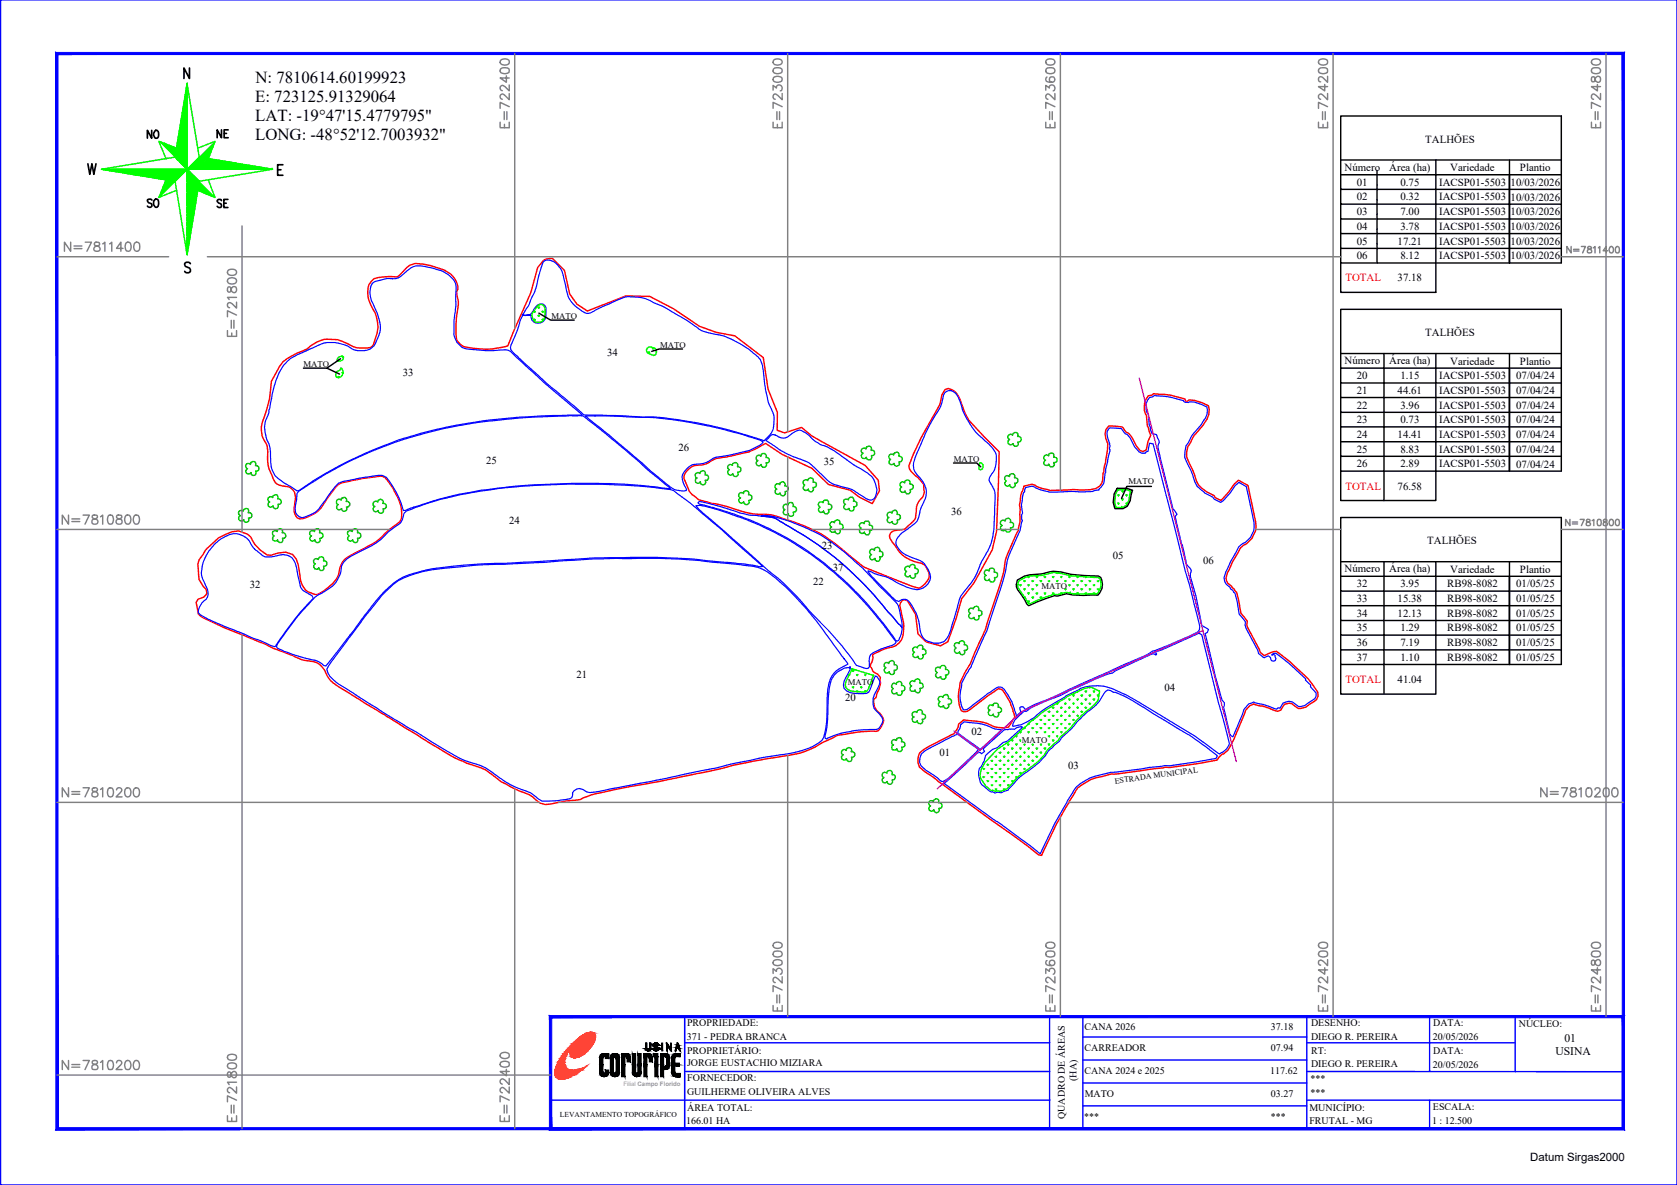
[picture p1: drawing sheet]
<svg xmlns="http://www.w3.org/2000/svg" width="297mm" height="210mm" viewBox="0 0 297 210" stroke-linecap="round" stroke-linejoin="round" font-family="sans-serif">
<defs><g id="words">
<g font-size="4.9" fill="#808080">
<text x="236.4" y="24" transform="rotate(-90 236.4 24)">E=724200</text>
<text x="10.2" y="94.2">N=7810800</text>
<text x="10.2" y="142.5">N=7810200</text>
<text x="272" y="142.5">N=7810200</text>
<text x="236.4" y="180.3" transform="rotate(-90 236.4 180.3)">E=724200</text>
<text x="10.2" y="190.9">N=7810200</text>
</g>
<g font-size="4.4" fill="#808080">
<text x="91.4" y="24" transform="rotate(-90 91.4 24)">E=722400</text>
<text x="139.7" y="24" transform="rotate(-90 139.7 24)">E=723000</text>
<text x="188" y="24" transform="rotate(-90 188 24)">E=723600</text>
<text x="284.7" y="24" transform="rotate(-90 284.7 24)">E=724800</text>
<text x="43" y="60.7" transform="rotate(-90 43 60.7)">E=721800</text>
<text x="139.7" y="180.3" transform="rotate(-90 139.7 180.3)">E=723000</text>
<text x="188" y="180.3" transform="rotate(-90 188 180.3)">E=723600</text>
<text x="284.7" y="180.3" transform="rotate(-90 284.7 180.3)">E=724800</text>
<text x="43" y="200" transform="rotate(-90 43 200)">E=721800</text>
<text x="91.4" y="200" transform="rotate(-90 91.4 200)">E=722400</text>
</g>
<g font-size="3">
<text x="45.2" y="14.7">N: 7810614.60199923</text>
<text x="45.2" y="18">E: 723125.91329064</text>
<text x="45.2" y="21.4">LAT: -19°47'15.4779795&quot;</text>
<text x="45.2" y="24.7">LONG: -48°52'12.7003932&quot;</text>
</g>
<g font-size="2.1">
<text x="277.1" y="184.6">01</text>
<text x="275.5" y="187">USINA</text>
</g>
<text font-size="2" x="271" y="205.6">Datum Sirgas2000</text>
<g font-size="1.9">
<text x="252.5" y="25.2">TALHÕES</text>
<text x="238.2" y="30.3">Número</text>
<text x="240.3" y="35.5">02</text>
<text x="240.3" y="32.9">01</text>
<text x="246.1" y="30.3">Área (ha)</text>
<text x="248.1" y="35.5">0.32</text>
<text x="248.1" y="32.9">0.75</text>
<text x="254.9" y="35.5">IACSP01-5503</text>
<text x="254.9" y="32.9">IACSP01-5503</text>
<text x="256.9" y="30.3">Variedade</text>
<text x="267.6" y="35.5">10/03/2026</text>
<text x="267.6" y="32.9">10/03/2026</text>
<text x="269.2" y="30.3">Plantio</text>
<text x="240.3" y="40.7">04</text>
<text x="240.3" y="38.1">03</text>
<text x="248.1" y="40.7">3.78</text>
<text x="248.1" y="38.1">7.00</text>
<text x="254.9" y="40.7">IACSP01-5503</text>
<text x="254.9" y="38.1">IACSP01-5503</text>
<text x="267.6" y="40.7">10/03/2026</text>
<text x="267.6" y="38.1">10/03/2026</text>
<text x="240.3" y="45.9">06</text>
<text x="240.3" y="43.3">05</text>
<text x="247.6" y="43.3">17.21</text>
<text x="248.1" y="45.9">8.12</text>
<text x="254.9" y="45.9">IACSP01-5503</text>
<text x="254.9" y="43.3">IACSP01-5503</text>
<text x="267.6" y="45.9">10/03/2026</text>
<text x="267.6" y="43.3">10/03/2026</text>
<text x="247.6" y="49.8">37.18</text>
<text x="252.5" y="59.5">TALHÕES</text>
<text x="107.6" y="63.1">34</text>
<text x="238.2" y="64.5">Número</text>
<text x="246.1" y="64.5">Área (ha)</text>
<text x="256.9" y="64.6">Variedade</text>
<text x="269.2" y="64.6">Plantio</text>
<text x="71.4" y="66.6">33</text>
<text x="240.3" y="69.8">21</text>
<text x="240.3" y="67.2">20</text>
<text x="247.6" y="69.7">44.61</text>
<text x="248.1" y="67.2">1.15</text>
<text x="254.9" y="69.7">IACSP01-5503</text>
<text x="254.9" y="67.2">IACSP01-5503</text>
<text x="268.5" y="69.8">07/04/24</text>
<text x="268.5" y="67.2">07/04/24</text>
<text x="240.3" y="77.6">24</text>
<text x="240.3" y="75">23</text>
<text x="240.3" y="72.4">22</text>
<text x="247.6" y="77.6">14.41</text>
<text x="248.1" y="75">0.73</text>
<text x="248.1" y="72.4">3.96</text>
<text x="254.9" y="77.6">IACSP01-5503</text>
<text x="254.9" y="75">IACSP01-5503</text>
<text x="254.9" y="72.4">IACSP01-5503</text>
<text x="268.5" y="77.6">07/04/24</text>
<text x="268.5" y="75">07/04/24</text>
<text x="268.5" y="72.4">07/04/24</text>
<text x="86.1" y="82.3">25</text>
<text x="120.2" y="79.9">26</text>
<text x="145.9" y="82.4">35</text>
<text x="240.3" y="82.8">26</text>
<text x="240.3" y="80.2">25</text>
<text x="248.1" y="82.8">2.89</text>
<text x="248.1" y="80.2">8.83</text>
<text x="254.9" y="82.8">IACSP01-5503</text>
<text x="254.9" y="80.2">IACSP01-5503</text>
<text x="268.5" y="82.8">07/04/24</text>
<text x="268.5" y="80.2">07/04/24</text>
<text x="247.6" y="86.7">76.58</text>
<text x="90.2" y="92.8">24</text>
<text x="168.5" y="91.2">36</text>
<text x="145.6" y="97.2">23</text>
<text x="147.5" y="101.1">37</text>
<text x="197.1" y="99">05</text>
<text x="213.1" y="99.9">06</text>
<text x="238.2" y="101.4">Número</text>
<text x="246.1" y="101.4">Área (ha)</text>
<text x="252.8" y="96.4">TALHÕES</text>
<text x="256.9" y="101.4">Variedade</text>
<text x="269.2" y="101.4">Plantio</text>
<text x="44.3" y="104.2">32</text>
<text x="144" y="103.6">22</text>
<text x="240.3" y="106.7">33</text>
<text x="240.3" y="104">32</text>
<text x="247.6" y="106.6">15.38</text>
<text x="248.1" y="104">3.95</text>
<text x="256.4" y="106.6">RB98-8082</text>
<text x="256.4" y="104">RB98-8082</text>
<text x="268.5" y="106.7">01/05/25</text>
<text x="268.5" y="104">01/05/25</text>
<text x="240.3" y="111.9">35</text>
<text x="240.3" y="109.2">34</text>
<text x="247.6" y="109.2">12.13</text>
<text x="248.1" y="111.9">1.29</text>
<text x="256.4" y="111.9">RB98-8082</text>
<text x="256.4" y="109.2">RB98-8082</text>
<text x="268.5" y="111.9">01/05/25</text>
<text x="268.5" y="109.2">01/05/25</text>
<text x="240.3" y="117.1">37</text>
<text x="240.3" y="114.4">36</text>
<text x="248.1" y="117.1">1.10</text>
<text x="248.1" y="114.4">7.19</text>
<text x="256.4" y="117.1">RB98-8082</text>
<text x="256.4" y="114.4">RB98-8082</text>
<text x="268.5" y="117.1">01/05/25</text>
<text x="268.5" y="114.5">01/05/25</text>
<text x="102.1" y="120">21</text>
<text x="149.7" y="124.2">20</text>
<text x="206.2" y="122.5">04</text>
<text x="247.6" y="121">41.04</text>
<text x="172.1" y="130.2">02</text>
<text x="166.4" y="133.9">01</text>
<text x="189.2" y="136.3">03</text>
</g>
<g font-size="1.9" fill="#f00">
<text x="238.3" y="49.8">TOTAL</text>
<text x="238.3" y="86.7">TOTAL</text>
<text x="238.3" y="121">TOTAL</text>
</g>
<g font-size="1.8">
<text x="121.7" y="184.2">371 - PEDRA BRANCA</text>
<text x="121.7" y="181.8">PROPRIEDADE:</text>
<text x="192.1" y="182.5">CANA 2026</text>
<text x="225.1" y="182.5">37.18</text>
<text x="232.2" y="181.8">DESENHO:</text>
<text x="232.2" y="184.2">DIEGO R. PEREIRA</text>
<text x="253.8" y="184.3">20/05/2026</text>
<text x="253.9" y="181.8">DATA:</text>
<text x="269" y="182">NÚCLEO:</text>
<text x="121.7" y="186.6">PROPRIETÁRIO:</text>
<text x="121.7" y="188.9">JORGE EUSTACHIO MIZIARA</text>
<text x="121.7" y="191.5">FORNECEDOR:</text>
<text x="190.7" y="191.5" transform="rotate(-90 190.7 191.5)">(HA)</text>
<text x="192.1" y="186.1">CARREADOR</text>
<text x="192.1" y="190.2">CANA 2024 e 2025</text>
<text x="225" y="190.2">117.62</text>
<text x="225.1" y="186.1">07.94</text>
<text x="232.1" y="191.7">***</text>
<text x="232.2" y="186.6">RT:</text>
<text x="232.2" y="189.1">DIEGO R. PEREIRA</text>
<text x="253.8" y="189.1">20/05/2026</text>
<text x="253.9" y="186.6">DATA:</text>
<text x="121.7" y="194">GUILHERME OLIVEIRA ALVES</text>
<text x="121.7" y="196.8">ÁREA TOTAL:</text>
<text x="192.1" y="194.2">MATO</text>
<text x="225.1" y="194.2">03.27</text>
<text x="231.9" y="196.8">MUNICÍPIO:</text>
<text x="232.1" y="194.2">***</text>
<text x="253.8" y="196.6">ESCALA:</text>
<text x="121.5" y="199.1">166.01 HA</text>
<text x="188.6" y="198.2" transform="rotate(-90 188.6 198.2)">QUADRO DE ÁREAS</text>
<text x="192.1" y="198.3">***</text>
<text x="225.1" y="198.3">***</text>
<text x="231.9" y="199.1">FRUTAL - MG</text>
<text x="253.6" y="199.1">1 : 12.500</text>
</g>
<g font-size="1.5">
<text x="97.7" y="56.4">MATO</text>
<text x="53.7" y="65">MATO</text>
<text x="116.9" y="61.6">MATO</text>
<text x="168.9" y="81.8">MATO</text>
<text x="199.9" y="85.7">MATO</text>
<text x="184.5" y="104.4">MATO</text>
<text x="150.2" y="121.3">MATO</text>
<text x="181" y="131.6">MATO</text>
</g>
<text font-size="1.4" x="197.5" y="138.8" transform="rotate(-8 197.5 138.8)">ESTRADA MUNICIPAL</text>
<text font-size="1.3" x="99.2" y="197.9">LEVANTAMENTO TOPOGRÁFICO</text>
<text font-size="1.1" fill="#989898" x="110.4" y="192.4">Filial Campo Florido</text>
</g></defs>
<!-- layer: 0114000371 -->
<path d="M50.1 64.1a14.4 14.4 0 0 1 4.3-2.3 5.9 5.9 0 0 1 5.4-1.6l1.9 .7a5 5 0 0 0 4.2 .5l.3-.4 .2-.9a6.2 6.2 0 0 0-.7-6 4.6 4.6 0 0 1-.4-3.7 2.27 2.27 0 0 1 2.4-1.3l1.8-.1a1.26 1.26 0 0 0 1.6-.6 3.6 3.6 0 0 1 3.9-1.6 15.8 15.8 0 0 1 4.3 1.4 3.4 3.4 0 0 1 1.8 3l-.2 .6 .3 1.6-.1 1.5a17.5 17.5 0 0 0-.2 5.4l.7 .7 .5 .4a14.4 14.4 0 0 0 7.8-.1l4.1-9.4 1.2-4.5 1.3-1.4 1.4-.2 2.1 2.1 .9 4.2 1.3 1.8 1.8 1.2 6.9-2.7 4.2 .1 4.2 2.2 4.6 3.1 2.9 1.1 3.4 .6 5 3.8 .8 5.6 1.7 4.1v3.2l1.3 .5 3-1 1.7 1.5 9.5 5.2 2.4 2.7 .2 1.8-1.3 2.3-2.3-1.1-1.6-1.3-3.8-1-3-2.9-5.3-2.4-2.9-2-.6 .3a14.4 14.4 0 0 1-5.9 2l-1 .2a3.9 3.9 0 0 0-2.5 .9 5.6 5.6 0 0 1-2.7 .6 2.83 2.83 0 0 0-1.8 2.2l.8 1.8a2.98 2.98 0 0 0 1.5 1.7l.4 .3 2.3 .7 2.5 .5 2 .6a12.9 12.9 0 0 0 5.1 .8 15.5 15.5 0 0 1 4.2 1.1 24.1 24.1 0 0 1 9.4 5.2l3.8 3.1 8.3 3.3 1.4 .4 .4-.3a2.3 2.3 0 0 0 1.3-2.6l-.4-.8a1.7 1.7 0 0 0-1.4-.8 5.6 5.6 0 0 1-4-2.9l-1-1.4a1.12 1.12 0 0 1 .2-1.1 1.12 1.12 0 0 1 1.1-.4 2 2 0 0 0 1.9-.8l.8-.7a1.27 1.27 0 0 0 .5-1.1l.1-1.5a4.8 4.8 0 0 1 1.2-1.9l.2-.6a3 3 0 0 0-1.6-3l-.6-.6a1.27 1.27 0 0 1-.4-1.5l2.1-4.7 3.3-5.9 .3-1.6 .6-1 .6-.2 .6 .3a2.57 2.57 0 0 1 1.4 1.6l.9 2.5 .7 1.2 5.4 5.6-.5 14.1-.7 3.3-3.3 5.8-2.2 2.9-.9 3.4-1.5 4.2-1.3 .7-2.5-.7-1.5-1.4-.4-3.5-1.5-2.4-.7-.2-.5 .6-.1 .5 .4 2.1a6.4 6.4 0 0 1-.2 4 2.7 2.7 0 0 1-2.2 1.3l-1.3 .5-1.6 .8 .1 .6-.5 1.5 .2 .2a1.37 1.37 0 0 0 1.1 1.1l.5 .6v.5l.1 .5-.8 2.5-.4 .4v.5a2.2 2.2 0 0 0 1.1 1.9l.6 1.3a4.2 4.2 0 0 1-.9 1.8l-.8 .1a37.6 37.6 0 0 0-6.6 .8l-4.6 2.4a18.8 18.8 0 0 1-5.9 1.4 148.6 148.6 0 0 0-13.1 2.7l-19.1 3.8-3.2 1.1-1.9 .2-3.8 .6-.9-.2-.8-.6a5.1 5.1 0 0 0-2.7-1.5l-3.5-1.8-1.4-1.1a10.5 10.5 0 0 0-4.7-2.1 70.7 70.7 0 0 1-8.6-4.9l-11.5-7.1a17.1 17.1 0 0 1-4.3-3l-.5-1.1a3.3 3.3 0 0 0-3.4-2.1l-1.1-.2-4.8-2-1.5-.7-7-2.8-2.8-1.3a4.5 4.5 0 0 1-2-1.3l-.4-2 .4-.6 1-.3 .5-.8-.1-.6-.5-.5-.8-1.3-.1-1.8a2.57 2.57 0 0 1 .9-2.6l.6-1 2.1-1.9 2.3-1.1a3.5 3.5 0 0 1 3.4 .9 6 6 0 0 0 2.9 3.2l.7 .1 1.2-.4a2.52 2.52 0 0 1 3.6 2l.4 2.9a2.96 2.96 0 0 0 2.9 2.4 8.7 8.7 0 0 0 3.8-3.4l.3-1.3a3.4 3.4 0 0 1 2.3-2.4l2.8-1.5a10.1 10.1 0 0 0 3.4-2.6l1.1-.9a2.28 2.28 0 0 0 1.3-2.9 10.7 10.7 0 0 0-2.1-4.6 1.88 1.88 0 0 0-2.3-1.3l-2.5 .4-3.7 .7a5.8 5.8 0 0 0-2.3 2.5l-1.4 2a6.2 6.2 0 0 1-3.6 1.9 1.61 1.61 0 0 1-1.1-1.9l.3-1.9-.1-.5a1.78 1.78 0 0 0-1.1-1.4 3.3 3.3 0 0 1-2.4-.7l-.7-1.4a6.8 6.8 0 0 1-.7-4.2 4.6 4.6 0 0 0-.9-2.5l-.2-.8a4.1 4.1 0 0 1 .5-2.6 23 23 0 0 0 1.3-6.5l1.4-2.6zM181.3 86.1l1.5-.3 .5 .2a7.3 7.3 0 0 0 4.5 .8l2.3-.1 3 .1a2.18 2.18 0 0 0 2.3-2.6v-.4a25.3 25.3 0 0 0 .8-5.1v-.2a2.32 2.32 0 0 1 .2-3l2.3 .1 .8 1a2.45 2.45 0 0 1 1.2 1.2l.6 1.2 .7 .8 .4 .2 .6-.3 .4-1.5 .4-1.1-.4-1.4-.2-.2-.1-2a2.78 2.78 0 0 1 .3-3.4l.6-.1 .3-.3a17.4 17.4 0 0 1 5.6 1l.2 .5 .5-.4a7.7 7.7 0 0 1 3.4 1.1 3 3 0 0 1-.6 2.9l-1.9 2.3-.6 1.2a3 3 0 0 0-.3 3.7l.9 1.9a4 4 0 0 0 2.3 3.2l1.3 .7 .2 .4 1 .5 1.3-1.5 1-1.4 .8-.7 1.7 .9 1.3 6.4a3.8 3.8 0 0 1-2.2 4.2l-.5 .5-.4 .7a21.9 21.9 0 0 0-2.1 4.6l.3 .9 .7 .6 .1 .2 .3 .2 .2 .4 .2 .2 .8 3.7 1.1 1.4-.1 .7 .2 .5 2.1 3.9 .1 .4 .7 .6 1.6-.6 .6-.1a32.9 32.9 0 0 1 6.4 5.9l.9 1.3a1.72 1.72 0 0 1-1.3 2.1 2.02 2.02 0 0 1-3.3-.1h-.5l-.8 .2-.6 1-.6 .2-.6-.2a10.2 10.2 0 0 0-3.4-1l-.2-.1a2.27 2.27 0 0 0-1.7 1.9l-2.5 5.6a2.44 2.44 0 0 1-1.4 1.4l-.9 1-3.5 .7-4.9 .6h-.8l-8.5 1.2h-1l-1.7 .5a7.8 7.8 0 0 0-4.3 2l-.4 .6a88.4 88.4 0 0 0-6 11.3l-.5-.1-4.3-3.2-13.6-9.8-.9-.8-1.4-.9a2.26 2.26 0 0 1-.1-4l4.8-2.6a1.64 1.64 0 0 0 1.2-1.3l.1-.5 .9-.8 1 .1a9.4 9.4 0 0 1 4.6 1.2 4.7 4.7 0 0 0 2.3 0l1.2-1.7a13.1 13.1 0 0 0-2.1-4.7 .86 .86 0 0 0-1.1-.3l-5.2 3.9-.7 .1-.4-.2a7 7 0 0 1-.3-4.5v-.4l.9-1.8 1-1.7 .6-1.4a46.8 46.8 0 0 0 3.4-8.8 32.8 32.8 0 0 0 2.2-8.1l2.3-5.2 .3-1.5v-2.3l-.1-.8 .2-1.6z" fill="none" stroke="#f00" stroke-width=".25"/>
<!-- layer: 0114000371006 -->
<path d="M203.6 70.4l.6-.1 .2-.2a16.6 16.6 0 0 1 5.2 .9l.3 .3 .7-.1a4.6 4.6 0 0 1 3.2 .9 2.52 2.52 0 0 1-.7 2.5l-.3 .6a8 8 0 0 0-2.2 2.9l-.1 .3a2.19 2.19 0 0 0-.6 1.7l-.1 .9 1.4 3a4.3 4.3 0 0 0 2.1 3.3l1.5 .8 .2 .3 1.2 .6 .5-.3 1.1-1.3 1-1.4 .6-.6 1.4 .8 1.3 6.3a3.4 3.4 0 0 1-2.1 3.8l-.6 .6-2 3.9a2.07 2.07 0 0 0 .5 3.2l.1 .3 .3 .2 .2 .4 .2 .1 .4 1.4 .4 2.4 1.1 1.3-.1 .7 .2 .5 2.1 3.9 .1 .6 1 .7 .8-.3 .3 .3 .2 .5 .4 .1 .3-.1 .1-.4-.2-.3 .1-.2-.2-.1h-.5l.3-.2 .5-.1a39.8 39.8 0 0 1 5.3 4.6l-.1 .2 1 .9-.1 .2 1 1.1v.6l-.2 .5-1.8 1.2-1.1 .2-.4-.4a1.74 1.74 0 0 0-2.3-.3l-.6 .9h-.3l-.2 .2-.4-.1a11 11 0 0 0-3.4-1l-.3-.2-.9 .4-.9 1-1.9 4.8-.5-.3-1.2-4.9 .2-.8-.5-.5-1.1-4.3-1.9-7.5 .5-.2 .2-.5-1.2-.7-1.1-5.2-1-3.4v-.6a1.24 1.24 0 0 0-.6-1.6l-2.1-8.5 .4-.4-.5-.8h-.2l-2.2-8.8-.5-2.3 .2-.8v-.4l-.5-1-.7-.2-.2-.5-.1-.7-.2-.2-.2-2a2.28 2.28 0 0 1 .2-3z" fill="none" stroke="#00f" stroke-width=".21"/>
<!-- layer: 0114000371002 -->
<path d="M170.1 128.4l.7-.5 .9 .1a9.8 9.8 0 0 1 4.6 1.1l1.1 .1-2.4 2.3-1.4 1.2-4-2.9 .4-.7z" fill="none" stroke="#00f" stroke-width=".21"/>
<!-- layer: 0114000371003 -->
<path d="M167.2 138.8l5.9-5.4a.47 .47 0 0 1 .7 .1l.6-.4-.3-.5 3.8-3.3 1.8-.1 .3-.3 1-.2 .1 .2-2.6 2.3-.8 .3-1.1 .9-.8 .3-1.2 1.1a4.8 4.8 0 0 1-1.1 2.3 3.5 3.5 0 0 0 .4 2.9l1.4 1.1 1 .4 .4-.2 .6 .1 1.2-.4 1-1.1a15.8 15.8 0 0 1 3.7-3.1l.9-.8 1.1-1.1 .5-.9 1.9-1.7a7.7 7.7 0 0 1 2.1-2.2l1.1-1.2 1.8-1.8a8 8 0 0 0 3.2-3.6l.4-.3a18.6 18.6 0 0 1 5.3 2.5l7.1 4.3a37 37 0 0 1 7 4.9l-.2 .4-3.3 .6-4.9 .8-.9-.1-9.5 1.2a12.4 12.4 0 0 0-6.1 2.6 94.9 94.9 0 0 0-6.4 11.8l-3.3-2.4a39.5 39.5 0 0 0-5.5-4z" fill="none" stroke="#00f" stroke-width=".21"/>
<!-- layer: 0114000371001 -->
<path d="M163.2 133.5a22.1 22.1 0 0 1 4.8-2.7l1.1-.6 .6-.1 3.6 2.7-.6 .7-3.5 3.3-1.4 1.2-.7 .4h-.3l-1.4-1.1-1.4-.8-.9-.8a2.2 2.2 0 0 1 .1-2.2z" fill="none" stroke="#00f" stroke-width=".21"/>
<!-- layer: MATO -->
<g fill="none" stroke="#0f0" stroke-width=".25">
<path d="M94.6 56.6l.1 .1M94.6 55.2l.1 .1M94.7 55.1v.2M94.7 56.5v.2M94.8 55.2l-.1 .1M94.8 56.6l-.1 .1M95.2 54.2a.8 .8 0 0 1 1-.1 .8 .8 0 0 1 .3 .9v.8a1.16 1.16 0 0 1-1.2 1.3 1.16 1.16 0 0 1-1.1-1.4l.1-.3zM95.3 55.9l.1 .1M95.3 54.4l.1 .2M95.4 54.4v.2M95.4 55.8v.2M95.6 54.4l-.2 .2"/>
<path d="M95.6 55.9l-.2 .1M96 56.6l.1 .1M96 55.2l.1 .1M96.1 55.1v.2M96.1 56.5v.2M96.3 55.2l-.2 .1M96.3 56.6l-.2 .1M59.7 65.8l.5-.3 .2-.3a1 1 0 0 1-.1 1.6 .56 .56 0 0 1-.8-.1 .56 .56 0 0 1 .1-.8zM59.8 63.4l.3-.2 .5-.2 .3 .3a.67 .67 0 0 1-.4 .6 .67 .67 0 0 1-.8-.1zM59.8 66.7l.2 .2M59.8 63.9h.1M60 63.8v.1"/>
<path d="M60 66.7v.2M60.1 63.9h-.1M60.1 66.7l-.1 .2M60.6 66l.1 .1M60.6 63.1l.1 .2M60.7 63.1v.2M60.7 65.9v.2M60.8 63.2l-.1 .1M60.8 66.1h-.1M114.6 61.7a1.05 1.05 0 0 1 1.5 .2 .69 .69 0 0 1-.3 1.1l-1.1-.5-.2-.5zM114.8 62.4l.2 .1M115 62.3v.2"/>
<path d="M115.1 62.4l-.1 .1M115.5 61.7l.2 .1M115.7 61.6v.2M115.8 61.7l-.1 .1M116.3 62.4h.1M173.6 82a.59 .59 0 0 1 .6 .6 .59 .59 0 0 1-.6 .6 .42 .42 0 0 1-.2-.6zM197.5 88.4h.1M198 89.1l.1 .2M198 87.7l.1 .1M198 86.8h1.5l.8 .2-.2 .6-.1 1-.5 .9-.6 .4h-1.2l-.3-.9 .2-1.4zM198.1 87.6v.2M198.1 89.1v.2"/>
<path d="M198.2 87.7l-.1 .1M198.2 89.1l-.1 .2M198.7 89.9h.1M198.7 88.4l.1 .2M198.7 87l.1 .1M198.8 86.9v.2M198.8 88.4v.2M198.8 89.8v.1M199 87l-.2 .1M199 88.4l-.2 .2M199.4 89.1l.1 .2M199.4 87.7l.1 .1"/>
<path d="M199.5 87.6v.2M199.5 89.1v.2M199.7 87.7l-.2 .1M199.7 89.1l-.2 .2M200.1 87l.2 .1v-.1M150.4 119.6h.1M150.5 119.5l-.1 .1M150.9 118.5l3.9 1.1-1.2 2.8a3.5 3.5 0 0 1-2.2 .1 1.45 1.45 0 0 1-1.7-1.2l.1-.5zM150.9 118.8l.2 .1M151.1 118.8v.1M151.2 118.8l-.1 .1M151.7 119.5l.1 .1"/>
<path d="M151.8 119.5v.1M152 119.5l-.2 .1M153.1 119.5l.2 .1M153.3 119.5v.1M153.4 119.5l-.1 .1M154.7 119.6h.1M154.8 119.6h-.1M180.4 102.9l1.2-.6 .8-.3 2.2-.1 1.9-.5 1.4 .2 1.7 .4 4.9 .3 .3 .2a2.48 2.48 0 0 1-.5 2.7h-4.2l-1.2-.3-1.6 .4h-.5l-1.7 .5-2.8 1.2-1.3-2a1.63 1.63 0 0 1-.6-2.1zM180.6 103.6l.1 .1M180.7 103.6v.1M180.9 103.6l-.2 .1M181.3 104.3l.2 .2"/>
<path d="M181.3 102.9l.2 .1M181.5 102.8v.2M181.5 104.3v.2M181.5 105.7v.1M181.6 102.9l-.1 .1M181.6 104.3l-.1 .2M181.6 105.8h.1M182.1 106.5l.1 .2M182.1 105l.1 .2M182.1 103.6l.1 .1M182.1 102.2l.1 .1M182.2 102.1v.2"/>
<path d="M182.2 103.6v.1M182.2 105v.2M182.2 106.4v.3M182.3 102.2l-.1 .1M182.3 103.6l-.1 .1M182.3 105l-.1 .2M182.3 106.5l-.1 .2M182.8 105.8l.1 .1M182.8 104.3l.1 .2M182.8 102.9l.1 .1M182.9 102.8v.2M182.9 104.3v.2"/>
<path d="M182.9 105.7v.2M183.1 102.9l-.2 .1M183.1 104.3l-.2 .2M183.1 105.8l-.2 .1M183.5 105l.1 .2M183.5 103.6l.1 .1M183.5 102.2l.1 .1M183.6 102.1v.2M183.6 103.6v.1M183.6 105v.2M183.8 102.2l-.2 .1M183.8 103.6l-.2 .1"/>
<path d="M183.8 105l-.2 .2M184.2 105.8l.2 .1M184.2 102.9l.2 .1M184.4 102.8v.2M184.4 105.7v.2M184.5 102.9l-.1 .1M184.5 105.8l-.1 .1M184.9 105l.2 .2M184.9 102.2l.2 .1M185.1 102.1v.2M185.1 105v.2M185.2 102.2l-.1 .1"/>
<path d="M185.2 105l-.1 .2M185.7 102.9l.1 .1M185.8 102.8v.2M186 102.9l-.2 .1M186.4 105l.1 .2M186.4 102.2l.1 .1M186.5 102.1v.2M186.5 105v.2M186.7 102.2l-.2 .1M186.7 105l-.2 .2M187.1 102.9l.2 .1M187.2 101.5l.1 .1"/>
<path d="M187.3 101.5v.1M187.3 102.8v.2M187.4 101.5l-.1 .1M187.4 102.9l-.1 .1M187.9 105v.2M187.9 102.2l.1 .1M188 102.1v.2M188 105v.2M188.1 102.2l-.1 .1M188.1 105l-.1 .2M188.6 102.9l.1 .1M188.7 104.5h.1"/>
<path d="M188.7 102.8v.2M188.7 104.3v.2M188.8 102.9l-.1 .1M188.8 104.3l-.1 .2M189.3 103.6l.1 .1M189.3 102.2l.1 .1M189.4 102.1v.2M189.4 103.6v.1M189.4 105h.1M189.6 105h.1M189.6 102.2l-.2 .1M189.6 103.6l-.2 .1"/>
<path d="M190 104.3l.1 .2M190 102.9l.1 .1M190.1 102.8v.2M190.1 104.3v.2M190.3 102.9l-.2 .1M190.3 104.3l-.2 .2M190.7 105l.2 .2M190.7 103.6l.2 .1M190.7 102.2l.2 .1M190.9 102.1v.2M190.9 103.6v.1M190.9 105v.2"/>
<path d="M191 102.2l-.1 .1M191 103.6l-.1 .1M191 105l-.1 .2M191.5 104.3l.1 .2M191.5 102.9l.1 .1M191.6 102.8v.2M191.6 104.3v.2M191.8 102.9l-.2 .1M191.8 104.3l-.2 .2M192.2 105l.1 .2M192.2 103.6l.1 .1M192.2 102.2l.1 .1"/>
<path d="M192.3 102.2v.1M192.3 103.6v.1M192.3 105v.2M192.4 102.2l-.1 .1M192.5 103.6l-.2 .1M192.5 105l-.2 .2M192.9 104.3l.1 .2M192.9 102.9l.1 .1M193 102.8v.2M193 104.3v.2M193.2 102.9l-.2 .1M193.2 104.3l-.2 .2"/>
<path d="M193.6 105l.1 .2M193.6 103.6l.2 .1M193.7 102.2l.1 .1M193.8 102.3h.1M193.8 102.2v.1M193.8 103.6v.1M193.8 105v.2l.1-.2M193.9 103.6l-.1 .1M194.3 104.3l.2 .2M194.3 102.9l.2 .1M194.5 102.8v.2M194.5 104.3v.2"/>
<path d="M194.6 102.9l-.1 .1M194.6 104.3l-.1 .2M149.8 121.7h.1M150.9 121.7l.2 .1M151.1 121.6v.2M151.2 121.7l-.1 .1M151.7 122.4l.1 .1M151.8 122.4v.1l.2-.1M152.4 121.7l.2 .1M152.6 121.6v.2M152.7 121.7l-.1 .1M153.1 122.4l.2 .1"/>
<path d="M153.3 122.4v.1M153.4 122.4l-.1 .1M153.9 121.7v.1M174.1 137.6l.1 .1M174.1 136.2l.1 .1M174.2 136.1v.2M174.2 137.6v.1M174.4 136.2l-.2 .1M174.4 137.6l-.2 .1M174.8 138.3l.1 .1M174.8 136.9l.1 .1M174.8 135.4l.1 .2"/>
<path d="M174.9 135.4v.2M174.9 136.8v.2M174.9 138.3v.1M175.1 135.4l-.2 .2M175.1 136.9l-.2 .1M175.1 138.3l-.2 .1M175.5 139l.2 .2M175.5 137.6l.2 .1M175.5 136.2l.2 .1M175.5 134.7l.2 .1M175.7 134.6v.2M175.7 136.1v.2"/>
<path d="M175.7 137.6v.1M175.7 139v.2M175.8 134.7l-.1 .1M175.8 136.2l-.1 .1M175.8 137.6l-.1 .1M175.8 139l-.1 .2M176.3 139.8l.1 .1M176.3 138.3l.1 .1M176.3 136.9l.1 .1M176.3 135.4l.1 .2M176.3 134l.1 .1M176.4 133.9v.2"/>
<path d="M176.4 135.4v.2M176.4 136.8v.2M176.4 138.3v.1M176.4 139.7v.2M176.6 134l-.2 .1M176.6 135.4l-.2 .2M176.6 136.9l-.2 .1M176.6 138.3l-.2 .1M176.6 139.8l-.2 .1M176.6 132.7a23 23 0 0 0 6-4.9 41.4 41.4 0 0 1 8.8-5.5 2.73 2.73 0 0 1 3.4 .1l-.3 1.7a6.4 6.4 0 0 1-2 1.8l-1.9 1.8a11.5 11.5 0 0 1-2.8 2.9l-.3 .5-1.4 1.2a2.55 2.55 0 0 0-1.1 1.4l-1 1.1-2.2 1.7a9.1 9.1 0 0 0-2.5 2.2l-1 1.1-1 .4h-1l-.5-.2-.2 .1-1-.9-.9-1.4a4.4 4.4 0 0 1 1.7-3.7zM177 139l.2 .2M177 137.6l.2 .1"/>
<path d="M177 136.2l.2 .1M177 134.7l.2 .1M177 133.3l.2 .1M177.2 133.2v.2M177.2 134.6v.2M177.2 136.1v.2M177.2 137.6v.1M177.2 139v.2M177.3 133.3l-.1 .1M177.3 134.7l-.1 .1M177.3 136.2l-.1 .1M177.3 137.6l-.1 .1"/>
<path d="M177.3 139l-.1 .2M177.7 139.8l.2 .1M177.7 138.3l.2 .1M177.7 136.9l.2 .1M177.7 135.4l.2 .2M177.7 134l.2 .1M177.7 132.5l.2 .2M177.9 132.5v.2M177.9 133.9v.2M177.9 135.4v.2M177.9 136.8v.2M177.9 138.3v.1"/>
<path d="M177.9 139.7v.2M178 132.5l-.1 .2M178 134l-.1 .1M178 135.4l-.1 .2M178 136.9l-.1 .1M178 138.3l-.1 .1M178 139.8l-.1 .1M178.5 139l.1 .2M178.5 137.6l.1 .1M178.5 136.2l.1 .1M178.5 134.7l.1 .1M178.5 133.3l.1 .1"/>
<path d="M178.5 131.8l.1 .2M178.6 131.8v.2M178.6 133.2v.2M178.6 134.6v.2M178.6 136.1v.2M178.6 137.6v.1M178.6 139v.2M178.7 131.8l-.1 .2M178.7 133.3l-.1 .1M178.7 134.7l-.1 .1M178.7 136.2l-.1 .1M178.7 137.6l-.1 .1"/>
<path d="M178.7 139l-.1 .2M179.2 138.3l.1 .1M179.2 136.9l.1 .1M179.2 135.4l.1 .2M179.2 134l.1 .1M179.2 132.5l.1 .2M179.2 131.1l.1 .1M179.3 131v.2M179.3 132.5v.2M179.3 133.9v.2M179.3 135.4v.2M179.3 136.8v.2"/>
<path d="M179.3 138.3v.1M179.4 131.1l-.1 .1M179.4 132.5l-.1 .2M179.4 134l-.1 .1M179.4 135.4l-.1 .2M179.4 136.9l-.1 .1M179.4 138.3l-.1 .1M179.9 137.6l.1 .1M179.9 136.2l.1 .1M179.9 134.7l.1 .1M179.9 133.3l.1 .1M179.9 131.8l.1 .2"/>
<path d="M179.9 130.4l.1 .1M180 130.3v.2M180 131.8v.2M180 133.2v.2M180 134.6v.2M180 136.1v.2M180 137.6v.1M180.2 130.4l-.2 .1M180.2 131.8l-.2 .2M180.2 133.3l-.2 .1M180.2 134.7l-.2 .1M180.2 136.2l-.2 .1"/>
<path d="M180.2 137.6l-.2 .1M180.6 136.9l.1 .1M180.6 135.4l.1 .2M180.6 134l.1 .1M180.6 132.5l.1 .2M180.6 129.6l.1 .2M180.7 129.6v.2M180.7 131v.2l-.1-.1M180.7 132.5v.2M180.7 133.9v.2M180.7 135.4v.2M180.7 136.8v.2"/>
<path d="M180.9 129.6l-.2 .2M180.9 132.5l-.2 .2M180.9 134l-.2 .1M180.9 135.4l-.2 .2M180.9 136.9l-.2 .1M181.3 136.2l.2 .1M181.3 134.7l.2 .1M181.3 133.3l.2 .1M181.4 131.8l.1 .2M181.4 129h.1M181.5 128.9v.1M181.5 131.8v.2"/>
<path d="M181.5 133.2v.2M181.5 134.6v.2M181.5 136.1v.2M181.6 128.9l-.1 .1M181.6 131.8l-.1 .2M181.6 133.3l-.1 .1M181.6 134.7l-.1 .1M181.6 136.2l-.1 .1M182.1 135.4l.1 .2M182.1 134l.1 .1M182.1 132.5l.1 .2M182.1 129.6l.1 .2"/>
<path d="M182.1 128.2l.1 .1M182.2 128.2v.1M182.2 129.6v.2M182.2 132.5v.2M182.2 133.9v.2M182.2 135.4v.2M182.3 128.2l-.1 .1M182.3 129.6l-.1 .2M182.3 132.5l-.1 .2M182.3 134l-.1 .1M182.3 135.4l-.1 .2M182.8 134.7l.1 .1"/>
<path d="M182.8 133.3l.1 .1M182.8 128.9l.1 .1M182.8 131.8l.1 .2M182.9 127.6h.1M182.9 127.5v.1M182.9 128.9v.1M182.9 131.8v.2M182.9 133.2v.2M182.9 134.6v.2M183 131.8l-.1 .2M183.1 127.5l-.2 .1M183.1 128.9l-.2 .1"/>
<path d="M183.1 133.3l-.2 .1M183.1 134.7l-.2 .1M183.5 134l.1 .1M183.5 132.5l.1 .2M183.5 129.6l.1 .2M183.5 128.2l.1 .1M183.6 128.2v.1M183.6 129.6v.2M183.6 132.5v.2M183.6 133.9v.2M183.8 128.2l-.2 .1M183.8 129.6l-.2 .2"/>
<path d="M183.8 132.5l-.2 .2M183.8 134l-.2 .1M184.2 133.3l.2 .1M184.2 128.9l.2 .1M184.2 127.5l.2 .1M184.3 131.8l.1 .2M184.4 127.4v.2M184.4 128.9v.1M184.4 131.8v.2M184.4 133.2v.2M184.5 131.8l-.1 .2M184.5 127.5l-.1 .1"/>
<path d="M184.5 128.9l-.1 .1M184.5 133.3l-.1 .1M184.9 132.5l.2 .2M184.9 129.6l.2 .2M184.9 128.2l.2 .1M184.9 126.8l.2 .1M185.1 126.7v.2M185.1 128.2v.1M185.1 129.6v.2M185.1 132.5v.2M185.2 126.8l-.1 .1M185.2 128.2l-.1 .1"/>
<path d="M185.2 129.6l-.1 .2M185.2 132.5l-.1 .2M185.7 131.8l.1 .2M185.7 130.4l.1 .1M185.7 128.9l.1 .1M185.7 127.5l.1 .1M185.7 126l.1 .2M185.8 126v.2M185.8 127.4v.2M185.8 128.9v.1M185.8 130.3v.2M185.8 131.8v.2"/>
<path d="M186 126l-.2 .2M186 127.5l-.2 .1M186 128.9l-.2 .1M186 130.4l-.2 .1M186 131.8l-.2 .2M186.4 131.1l.1 .1M186.4 129.6l.1 .2M186.4 128.2l.1 .1M186.4 126.8l.1 .1M186.4 125.3l.1 .1M186.5 125.2v.2M186.5 126.7v.2"/>
<path d="M186.5 128.2v.1M186.5 129.6v.2M186.5 131v.2M186.7 125.3l-.2 .1M186.7 126.8l-.2 .1M186.7 128.2l-.2 .1M186.7 129.6l-.2 .2M186.7 131.1l-.2 .1M187.1 130.4l.2 .1M187.1 128.9l.2 .1M187.1 127.5l.2 .1M187.1 126l.2 .2"/>
<path d="M187.1 124.6l.2 .1M187.3 124.5v.2M187.3 126v.2M187.3 127.4v.2M187.3 128.9v.1M187.3 130.3v.2M187.4 124.6l-.1 .1M187.4 126l-.1 .2M187.4 127.5l-.1 .1M187.4 128.9l-.1 .1M187.4 130.4l-.1 .1M187.9 129.6l.1 .2"/>
<path d="M187.9 128.2l.1 .1M187.9 126.8l.1 .1M187.9 125.3l.1 .1M188 125.2v.2M188 126.7v.2M188 128.2v.1M188 129.6v.2M188.1 125.3l-.1 .1M188.1 126.8l-.1 .1M188.1 128.2l-.1 .1M188.1 129.6l-.1 .2M188.6 128.9l.1 .1"/>
<path d="M188.6 127.5l.1 .1M188.6 126l.1 .2M188.6 124.6l.1 .1M188.7 124.5v.2M188.7 126v.2M188.7 127.4v.2M188.7 128.9v.1M188.8 124.6l-.1 .1M188.8 126l-.1 .2M188.8 127.5l-.1 .1M188.8 128.9l-.1 .1M189.3 128.2l.1 .1"/>
<path d="M189.3 126.8l.1 .1M189.3 125.3l.1 .1M189.3 123.8l.1 .2M189.4 123.8v.2M189.4 125.2v.2M189.4 126.7v.2M189.4 128.2v.1M189.6 123.8l-.2 .2M189.6 125.3l-.2 .1M189.6 126.8l-.2 .1M189.6 128.2l-.2 .1M190 127.5l.1 .1"/>
<path d="M190 126l.1 .2M190 124.6l.1 .1M190 123.1l.1 .2M190.1 123.1v.2M190.1 124.5v.2M190.1 126v.2M190.1 127.4v.2M190.3 123.1l-.2 .2M190.3 124.6l-.2 .1M190.3 126l-.2 .2M190.3 127.5l-.2 .1M190.7 126.8l.2 .1"/>
<path d="M190.7 125.3l.2 .1M190.7 123.8l.2 .2M190.9 123.8v.2M190.9 125.2v.2M190.9 126.7v.2M190.9 122.5h.1M191 123.8l-.1 .2M191 125.3l-.1 .1M191 126.8l-.1 .1M191.5 126l.1 .2M191.5 124.6l.1 .1M191.5 123.1l.1 .2"/>
<path d="M191.6 123.1v.2M191.6 124.5v.2M191.6 126v.2M191.8 124.6l-.2 .1M191.8 123.1l-.2 .2M191.8 126l-.2 .2M192.2 125.3l.1 .1M192.2 123.8l.1 .2M192.2 122.4l.1 .2M192.3 122.4v.2M192.3 123.8v.2M192.3 125.2v.2"/>
<path d="M192.5 125.3l-.2 .1M192.5 122.4l-.2 .2M192.5 123.8l-.2 .2M192.9 124.6l.1 .1M192.9 123.1l.1 .2M193 121.8h.1M193 123.1v.2M193 124.5v.2M193.1 121.8h-.1M193.2 123.1l-.2 .2M193.2 124.6l-.2 .1M193.6 123.8l.2 .2"/>
<path d="M193.6 122.4l.2 .2M193.8 122.4v.2M193.8 123.8v.2M193.9 122.4l-.1 .2M193.9 123.8l-.1 .2M194.3 123.1l.2 .2M194.5 123.1v.2M194.6 123.1l-.1 .2"/>
</g>
<path d="M197.9 86.5h1.7l1 .3-.4 1.9-.5 1-.8 .4h-1.4l-.3-1.1 .1-1.5zM180.2 102.8l1.3-.8 .9-.2 2.2-.1a6.5 6.5 0 0 1 5.1 0l4.8 .3 .5 .3a2.67 2.67 0 0 1-.5 3.1 24.4 24.4 0 0 1-5.6-.2l-1.6 .4-.5-.1-4.6 1.8-.4-.4-1-1.7a1.93 1.93 0 0 1-.6-2.4z" fill="none" stroke="#000" stroke-width=".25"/>
<!-- layer: 0114000371005 -->
<path d="M181.6 86.4l1.2-.3a9 9 0 0 0 5 1h2.3a8.4 8.4 0 0 0 4-.3h.6v-.2a2.54 2.54 0 0 0 1-2.4l.9-4.6h-.1l.1-1-.4-1a1.47 1.47 0 0 1 .3-1.8l2.2 .2a1.46 1.46 0 0 0 .9 .9 5.6 5.6 0 0 1 1.4 2.3l.8 .9 .5 .2h.6l.1-.2 .4-.2 .2-1.4 .6 .1 7.8 30.2 .5 2.1v.6l-.3 .4-1.4 .7-4.4 1.9-2.3 .9-1.3 .7-10.6 4.7-5.9 2.8a18.1 18.1 0 0 0-4.7 2.1l-.4-.5h-.4l-.2 .2 .2 .7-.8 .7a13.8 13.8 0 0 0-1.9-4.4 1.25 1.25 0 0 0-2.1-.2l-4.1 3.1-.7 .4h-.4a4.9 4.9 0 0 1-.5-4.3v-.4l.9-1.6 .8-1.3 2.8-6.4 1.4-4.3a37.2 37.2 0 0 0 2.2-8.2l1.6-3.8a6.2 6.2 0 0 0 1-2.9l.1-.4a1.39 1.39 0 0 1 0-1.2l-.2-1.5 .1-.6a2.26 2.26 0 0 1 .5-1.8z" fill="none" stroke="#00f" stroke-width=".21"/>
<!-- layer: 0114000371004 -->
<path d="M180.3 127l1.3-1.1 .1 .1a22 22 0 0 1 6.1-2.8l1.8-.9 4.5-2.1 1.9-.7 1-.3 .6-.4 6.1-2.8 .5-.2 .6 .2 .1-.2-.4-.3 1.3-.4 6.6-2.9 .5 .3 2.9 12.1 1.9 7.1a3.5 3.5 0 0 1-1.7 1.9l-2.2-1.7a173.4 173.4 0 0 0-14.4-8.9l-1.2-.5a8.2 8.2 0 0 0-6.9-.5l-.1 .1a34.9 34.9 0 0 0-8 5 9 9 0 0 1-3.8 1.6 1.56 1.56 0 0 1 .9-1.7z" fill="none" stroke="#00f" stroke-width=".21"/>
<!-- layer: 0 -->
<path d="M201.8 67l17.2 67.9M213 111.7l-31.9 14.3-15.1 13.7M168.9 129.5l4.7 3.4" fill="none" stroke="#f0f" stroke-width=".25"/>
<!-- layer: 0114000371020 -->
<path d="M150.6 118.3h.1" fill="none" stroke="#00f" stroke-width=".25"/>
<!-- layer: 0114000371021 -->
<path d="M67.6 105.5l.7-.7a12.5 12.5 0 0 1 7.4-3.7l4.2-.5a87 87 0 0 1 10.7-.7l4.3-.2a182.8 182.8 0 0 1 29-.4l7.1 .7a11.5 11.5 0 0 1 4.1 .9 34.4 34.4 0 0 1 8.7 8.1l6.4 8.6a8.2 8.2 0 0 0-2.6 1.8 7.5 7.5 0 0 0-1.1 4.7v.9a13.4 13.4 0 0 1-.9 6.1 13.7 13.7 0 0 1-7.4 2.6l-3.4 .6-16.9 3.6-9.4 1.8a10.1 10.1 0 0 1-4.6 .6 1.52 1.52 0 0 0-2.5 .1l-.1 .9-1 .3-1.6 .2-2.7 .1-.6-.4a5.5 5.5 0 0 0-3-1.7 19.3 19.3 0 0 1-5.6-3.3 9.4 9.4 0 0 0-3.5-1.4 32.9 32.9 0 0 1-7-3.8l-8-4.8-7.6-4.9a6.5 6.5 0 0 1-2.6-2.4l-.2-.7 .8-1.2 5.7-7.8z" fill="none" stroke="#00f" stroke-width=".21"/>
<!-- layer: 0114000371022 -->
<path d="M123.3 89.6l.7-.1a55.3 55.3 0 0 1 31.5 20l3.2 4.1a1.11 1.11 0 0 1-1.2 .9l-1.9 .7a2.36 2.36 0 0 0-1.6 1.3v1.6l-.2 .3h-.3l-.9-.2a1.5 1.5 0 0 1-1.4-1.1l-2.1-2.7-1.8-2-3.3-3.5a55.5 55.5 0 0 0-8.6-8.5l-7.1-6.3-3.9-3.3z" fill="none" stroke="#00f" stroke-width=".21"/>
<!-- layer: 0114000371024 -->
<path d="M60.9 99.6a8.1 8.1 0 0 1 3-2 11.7 11.7 0 0 0 4.8-3.4l1.5-1.1a2.67 2.67 0 0 0 1.4-2.2l.4-.4a68.1 68.1 0 0 1 21.5-4.4 133.4 133.4 0 0 1 25.2 .6l.6 .2a189.7 189.7 0 0 1 13.1 11.1l2.7 2.3-.6 .1-2.8-.5a191.4 191.4 0 0 0-17.5-1.2 316.4 316.4 0 0 0-23.9 1.1 93.7 93.7 0 0 0-14.7 1.1l-1 .3a11.5 11.5 0 0 0-7.1 4.1l-2.8 3.6-6 7.9-1 1.2-.3-.1a3.4 3.4 0 0 0-2.2-1 28.1 28.1 0 0 1-6.1-2.1l-.1-.3a44 44 0 0 1 7.3-9.1l1.2-.7a5.3 5.3 0 0 0 3-4.5z" fill="none" stroke="#00f" stroke-width=".21"/>
<!-- layer: 0114000371025 -->
<path d="M52.9 87.1a73.5 73.5 0 0 1 36.4-12.8 146.5 146.5 0 0 1 14-.6l.8 .6a170.8 170.8 0 0 1 11 9.2l3.6 3.1a128.9 128.9 0 0 0-33.5 .2 62.3 62.3 0 0 0-13.3 3.6h-.5a15.9 15.9 0 0 0-2.9-5.8l-.7-.4a32.2 32.2 0 0 0-7.9 1.4l-2.9 3.8a5.3 5.3 0 0 1-3.5 2.3 1.63 1.63 0 0 1-1.1-2.3l.2-2z" fill="none" stroke="#00f" stroke-width=".21"/>
<!-- layer: 0114000371026 -->
<path d="M103.7 73.7l6.3 .1a80 80 0 0 1 24.6 4.1l.5 .3a1.46 1.46 0 0 1-1.1 1 11.2 11.2 0 0 1-3.8 1.2l-2.2 .4a4.8 4.8 0 0 0-2.9 1.1l-.5 .2a6 6 0 0 0-2.5 .5 3.2 3.2 0 0 0-1.3 1.9l.3 1.1 .5 1.1v.2a4.1 4.1 0 0 1-3.8-1.4l-9.9-8.4z" fill="none" stroke="#00f" stroke-width=".21"/>
<!-- layer: 0114000371020 -->
<path d="M147.8 119.5a4.4 4.4 0 0 1 2.4-1.2h.4v.3l-.5 .9a2.78 2.78 0 0 0-.6 2.4 2.93 2.93 0 0 0 2.6 1l1.4-.1 .4-.2 1-2.5 .2-.4 .3 .2a1.39 1.39 0 0 1 .2 1.8 3.9 3.9 0 0 0-.8 3.8l.4 .4a3.6 3.6 0 0 1 1.2 1.7 2.57 2.57 0 0 1-1.1 1.6 18.8 18.8 0 0 0-8.9 1.7l-.2-.1-.1-.3a28.6 28.6 0 0 0 .6-6.9l.1-.9a6 6 0 0 1 1-3.2z" fill="none" stroke="#00f" stroke-width=".21"/>
<!-- layer: 0114000371033 -->
<path d="M50.9 64a17.4 17.4 0 0 1 4.5-2.4 6.4 6.4 0 0 1 7.3 .3 3.2 3.2 0 0 0 3.8-1.1l.1-.2a4.9 4.9 0 0 0 .3-4.8l-.1-.4a7.8 7.8 0 0 1-1.3-3.6 1.85 1.85 0 0 1 1-2 8.6 8.6 0 0 1 3.7-.5l.8-.3a6.4 6.4 0 0 1 2.7-1.9l1.4 .1 1.2 .2a6.9 6.9 0 0 1 3.3 1.4 2.65 2.65 0 0 1 1.2 2.9l-.1 .7a17.1 17.1 0 0 1-.3 4.3v1.5a3.2 3.2 0 0 0 2 3.5l1.2 .2a27.9 27.9 0 0 0 6.1 .1l.7 .2a259.6 259.6 0 0 0 12.7 11.3 145.2 145.2 0 0 0-21.6 1.7 71.8 71.8 0 0 0-28.6 11.7l-.6-.2a16.7 16.7 0 0 1-3.5-2.4 5.2 5.2 0 0 1-.9-3.6 6.5 6.5 0 0 0-.8-3.3 4.6 4.6 0 0 1 .3-3.8l.6-2.7a15 15 0 0 1 1.9-5.6z" fill="none" stroke="#00f" stroke-width=".21"/>
<!-- layer: 0114000371034 -->
<path d="M96.3 46.3a1.87 1.87 0 0 1 2.6 .8l.3 .3a13 13 0 0 1 1.2 4.4 5.8 5.8 0 0 0 3.5 3.7l.7-.1a46.1 46.1 0 0 1 6.5-2.9l.7 .1a7.2 7.2 0 0 1 4.3 1.2 31.2 31.2 0 0 1 6.6 3.7 6.6 6.6 0 0 0 3.9 1.7 14.2 14.2 0 0 1 6.9 3.4 3.3 3.3 0 0 1 1.7 3 22 22 0 0 0 1.2 6.4 4.5 4.5 0 0 1-1 6 80 80 0 0 0-20.6-4.2l-11.2-.3h-.2l-.5-.5a197.1 197.1 0 0 1-11.7-10.2l-.5-.5a1.07 1.07 0 0 1 0-1.5l1-2.4 .4-1.5 .5-1.1 1.5 .1a1.3 1.3 0 0 0 1.4 1.4 1.3 1.3 0 0 0 1.2-1.5 1.64 1.64 0 0 0-.6-1.9 1.75 1.75 0 0 0-1.8 1.3 1.18 1.18 0 0 1-1.3 .7l-.4-.2 .2-.2a20.6 20.6 0 0 0 2.6-6.4z" fill="none" stroke="#00f" stroke-width=".21"/>
<!-- layer: 0114000371032 -->
<path d="M37.9 96.5a5.8 5.8 0 0 1 4.1-2 3.4 3.4 0 0 1 2.6 2.2l.7 .8a4.4 4.4 0 0 0 2 1.2l1.5-.2a2.72 2.72 0 0 1 3.2 .7 9.2 9.2 0 0 1 .9 3.3l.1 .6a2.31 2.31 0 0 0 1.7 2.1 .74 .74 0 0 1 .7 .9 57.9 57.9 0 0 0-6.7 8.4l-1-.3-4.8-2a34.9 34.9 0 0 1-7.6-3.5 1.65 1.65 0 0 1 .5-1.9 2.19 2.19 0 0 0 1.1-1.5 9.4 9.4 0 0 0-1.1-3.1 6.7 6.7 0 0 1 1.9-5.5z" fill="none" stroke="#00f" stroke-width=".21"/>
<!-- layer: 0114000371035 -->
<path d="M136.3 77.3a.99 .99 0 0 1 1.6 .1 1.91 1.91 0 0 0 2.4-.6l.2-.2a1.47 1.47 0 0 1 2.1 0l.6 .4a6.1 6.1 0 0 0 3.4 2.2l1.5 .9 3.3 2.3 1.2 .7a4.5 4.5 0 0 1 2.5 2.6 2.61 2.61 0 0 1-.4 2.7 1.34 1.34 0 0 1-1.7-.4l-1-.6a5.8 5.8 0 0 0-3.1-1.2 5.5 5.5 0 0 1-3.4-2.2l-.9-.8a5.4 5.4 0 0 0-3.1-1.9 20.8 20.8 0 0 1-5.8-3.2v-.1z" fill="none" stroke="#00f" stroke-width=".21"/>
<!-- layer: 0114000371036 -->
<path d="M167.3 69.6a1.35 1.35 0 0 1 2.3 .6l.2 .4a14.6 14.6 0 0 0 5.4 8.1 3.3 3.3 0 0 1 1.2 3.7 5.6 5.6 0 0 1-1.1 2.2 1.86 1.86 0 0 0 .5 1.6 3 3 0 0 1 .5 2.2l-.2 5.3a11.5 11.5 0 0 1-2.3 5.8l-.2 .7a10.7 10.7 0 0 1-2.5 4.3 5.9 5.9 0 0 0-1.6 3.3l-.8 2.6a6.2 6.2 0 0 1-1.4 3.2 3 3 0 0 1-4-1.1l-.2-.6a8.3 8.3 0 0 0-2.5-5.7 1.65 1.65 0 0 0-1.5 .3l-.4-.1-.7-.6-2.8-2.8-1-1.2-.5-.6 .1-.1 1.3 .6a15.2 15.2 0 0 1 4.6 1.9l.4 .2a5.6 5.6 0 0 0 2.7 .6 2.31 2.31 0 0 0 1.6-3.6 3.7 3.7 0 0 0-3-2.1 3.6 3.6 0 0 1-2.7-2.7 4.2 4.2 0 0 1 2.2-2.4l.4-.3a3.2 3.2 0 0 0 1.7-2.8l.1-.4a5.1 5.1 0 0 0 .9-3.5l-.3-.8-.8-1.2a2.71 2.71 0 0 1-.8-3.5 49.3 49.3 0 0 1 4.6-9.2l.4-1.9z" fill="none" stroke="#00f" stroke-width=".21"/>
<!-- layer: 0114000371037 -->
<path d="M123.6 89l.2-.1a41 41 0 0 1 7.2 2l1.7 .3 2.1 .2a5.7 5.7 0 0 1 3.7 1.1 58.6 58.6 0 0 1 16.8 13.6l3.5 4a2.29 2.29 0 0 1 1 1.4l-.3 1.1a1.2 1.2 0 0 1-.6 1l-.3-.3a57.3 57.3 0 0 0-27.4-21.8l-4.9-1.6-2.4-.6z" fill="none" stroke="#00f" stroke-width=".21"/>
<!-- layer: 0114000371023 -->
<path d="M134.8 91.4a6.4 6.4 0 0 1 3.2 .4 29.8 29.8 0 0 1 13.4 7.7l1.5 1.2 2.7 3 2.2 2.1a4.1 4.1 0 0 1 1.7 3.2l.3 1.7v.5l-.7-.8a96.4 96.4 0 0 0-9.9-10.5 68.4 68.4 0 0 0-12.2-8.2z" fill="none" stroke="#00f" stroke-width=".21"/>
<!-- layer: TEXTO -->
<path d="M95.4 55.5l2.1 1.2h4.2M53.7 65.2h4.2l2.2 1.1M60.3 63.6l-2.4 1.6M120.9 61.8h-4.2l-1.3 .4M168.9 82h4.1l.7 .7M203.9 86.2h-4.3l-.9 2.1" fill="none" stroke="#000" stroke-width=".25"/>
<!-- layer: _SIMBOLO ARVORE -->
<g fill="none" stroke="#00b800" stroke-width=".25">
<path d="M178.7 77.1l.4-.2 .3 .2a.48 .48 0 0 1 .5-.5 .48 .48 0 0 1 .3 .7l.4 .1 .2 .2 .1 .3a.46 .46 0 0 1-.6 .4l.1 .3a.47 .47 0 0 1-.5 .5 .47 .47 0 0 1-.5-.5l-.2 .2a.48 .48 0 0 1-.6-.3 .48 .48 0 0 1 .2-.6v-.1a.47 .47 0 0 1-.1-.7zM42.3 90.6l.4-.2 .4 .2a.49 .49 0 0 1 .4-.5 .49 .49 0 0 1 .6 .4l-.1 .3h.4l.2 .2v.4a.46 .46 0 0 1-.6 .4l.1 .3a.47 .47 0 0 1-.5 .4 .47 .47 0 0 1-.4-.5 .5 .5 0 0 1-.5 .3 .5 .5 0 0 1-.4-.4 .48 .48 0 0 1 .3-.6h-.1a.49 .49 0 0 1-.2-.7zM44.4 83.7a.47 .47 0 0 0 .5 .5 .47 .47 0 0 0 .5-.4l-.1-.4a.41 .41 0 0 0 .6-.3l-.1-.4-.2-.2h-.4a.48 .48 0 0 0-.3-.7 .48 .48 0 0 0-.5 .5 .48 .48 0 0 0-.8 0 .48 .48 0 0 0 .2 .7l-.2 .2a.45 .45 0 0 0 .3 .8l.5-.3M47.5 88.2l.3-.2h.3l.2 .2a.48 .48 0 0 1 .6-.5 .48 .48 0 0 1 .3 .7h.4l.2 .2v.4a.46 .46 0 0 1-.6 .3l.1 .4a.47 .47 0 0 1-.5 .4 .47 .47 0 0 1-.4-.5l-.3 .2a.48 .48 0 0 1-.6-.3 .48 .48 0 0 1 .3-.6h-.1a.52 .52 0 0 1-.2-.7zM48.3 94.2l.3-.2h.3l.2 .2a.48 .48 0 0 1 .6-.5 .48 .48 0 0 1 .3 .7h.4l.2 .2v.4a.46 .46 0 0 1-.6 .3l.1 .4a.47 .47 0 0 1-.5 .4 .47 .47 0 0 1-.4-.5 .52 .52 0 0 1-.9 0v-.3l.3-.4h-.1a.52 .52 0 0 1-.2-.7zM55.6 99.2l.4-.3 .4 .2a.49 .49 0 0 1 .4-.5 .49 .49 0 0 1 .5 .5v.3h.3l.3 .2v.4a.46 .46 0 0 1-.6 .3l.1 .3a.47 .47 0 0 1-.5 .5 .47 .47 0 0 1-.4-.5l-.3 .2h-.2a.48 .48 0 0 1-.4-.4 .48 .48 0 0 1 .3-.5l-.1-.1a.49 .49 0 0 1-.2-.6zM55.7 95.6a.48 .48 0 0 1-.7 .1 .48 .48 0 0 1 .2-.8 .48 .48 0 0 1-.3-.7 .48 .48 0 0 1 .8 0 .48 .48 0 0 1 .6-.5 .48 .48 0 0 1 .3 .7h.4l.2 .2v.4l-.2 .3h-.4l.1 .4a.47 .47 0 0 1-.5 .4 .47 .47 0 0 1-.4-.5M60.5 90.1a.48 .48 0 0 1-.8 0 .48 .48 0 0 1 .2-.7 .48 .48 0 0 1-.2-.8 .48 .48 0 0 1 .7 0 .48 .48 0 0 1 .6-.5 .48 .48 0 0 1 .3 .7l.5 .2 .2 .5-.3 .3h-.3l.1 .3a.47 .47 0 0 1-.5 .5 .47 .47 0 0 1-.5-.5M61.6 94.2l.3-.2h.3l.2 .2a.49 .49 0 0 1 .6-.5 .49 .49 0 0 1 .3 .7l.5 .1 .1 .5a.46 .46 0 0 1-.6 .3l.1 .4a.47 .47 0 0 1-.5 .4 .47 .47 0 0 1-.4-.5l-.2 .2a.5 .5 0 0 1-.7-.3v-.2l.3-.4h-.1a.52 .52 0 0 1-.2-.7zM66.2 89l.2-.2h.3l.2 .2a.48 .48 0 0 1 .6-.5 .48 .48 0 0 1 .3 .7l.5 .1 .1 .5-.2 .3h-.4l.1 .4a.49 .49 0 0 1-.5 .4 .49 .49 0 0 1-.4-.5 .48 .48 0 0 1-.8 .1 .48 .48 0 0 1 .2-.8h-.1a.44 .44 0 0 1-.1-.7zM124.1 85.4a.47 .47 0 0 0 .4 .5 .47 .47 0 0 0 .5-.5l-.1-.3a.41 .41 0 0 0 .6-.3l-.1-.5-.5-.2 .1-.3a.49 .49 0 0 0-.6-.4 .49 .49 0 0 0-.4 .5 .48 .48 0 0 0-.8 0 .48 .48 0 0 0 .3 .7 .49 .49 0 0 0-.3 .8 .49 .49 0 0 0 .8 0M129.8 83.9a.49 .49 0 0 0 .4 .5 .49 .49 0 0 0 .6-.4l-.1-.4 .4-.1 .1-.6-.2-.2h-.4l.1-.3a.47 .47 0 0 0-.5-.5 .47 .47 0 0 0-.5 .5 .48 .48 0 0 0-.7 .1 .48 .48 0 0 0 .2 .7 .49 .49 0 0 0-.2 .7 .49 .49 0 0 0 .8 .1"/>
<path d="M131 87.4l.5-.1 .2 .1a.48 .48 0 0 1 .6-.5 .48 .48 0 0 1 .3 .7l.3 .1 .3 .2v.4a.44 .44 0 0 1-.6 .3l.1 .4a.49 .49 0 0 1-.5 .4 .49 .49 0 0 1-.5-.5 .48 .48 0 0 1-.8 0 .48 .48 0 0 1 .3-.7h-.2a.45 .45 0 0 1 0-.8zM134.8 82.3a.49 .49 0 0 0 .5 .5 .49 .49 0 0 0 .5-.4l-.1-.4a.38 .38 0 0 0 .6-.3v-.4l-.3-.2-.3-.1a.48 .48 0 0 0-.3-.7 .48 .48 0 0 0-.6 .5 .48 .48 0 0 0-.8 .1 .48 .48 0 0 0 .3 .7 .47 .47 0 0 0-.2 .7 .47 .47 0 0 0 .7 0M137.4 85.9l.2-.2h.3l.2 .2a.48 .48 0 0 1 .6-.5 .48 .48 0 0 1 .3 .7h.3l.3 .2v.4a.44 .44 0 0 1-.5 .4v.3a.49 .49 0 0 1-.5 .4 .49 .49 0 0 1-.4-.5 .48 .48 0 0 1-.8 .1 .48 .48 0 0 1 .2-.8h-.1a.48 .48 0 0 1-.1-.7zM139.6 91l-.2 .2a.5 .5 0 0 1-.6-.3 .5 .5 0 0 1 .3-.6 .48 .48 0 0 1-.3-.8 .48 .48 0 0 1 .8 0 .48 .48 0 0 1 .5-.5 .48 .48 0 0 1 .3 .7l.4 .1 .2 .2 .1 .4a.46 .46 0 0 1-.6 .3l.1 .3a.47 .47 0 0 1-.5 .5 .47 .47 0 0 1-.5-.5M143.2 86.6a.47 .47 0 0 0 .4 .5 .47 .47 0 0 0 .5-.4l-.1-.4a.48 .48 0 0 0 .6-.3v-.3l-.3-.3h-.3v-.3a.49 .49 0 0 0-.5-.5 .49 .49 0 0 0-.4 .5 .48 .48 0 0 0-.8 .1 .48 .48 0 0 0 .3 .7 .5 .5 0 0 0-.2 .8 .5 .5 0 0 0 .8 0M145.9 90.5a.49 .49 0 0 0 .4 .5 .49 .49 0 0 0 .5-.4l-.1-.4a.41 .41 0 0 0 .6-.3v-.4l-.2-.2h-.4a.49 .49 0 0 0-.3-.7 .49 .49 0 0 0-.6 .5 .48 .48 0 0 0-.8 0 .48 .48 0 0 0 .3 .7l-.2 .1a.48 .48 0 0 0-.1 .5 .48 .48 0 0 0 .4 .4l.5-.2M147.1 92.6l.2-.2h.3l.2 .2a.48 .48 0 0 1 .6-.5 .48 .48 0 0 1 .3 .7l.4 .1 .2 .2v.3a.46 .46 0 0 1-.6 .4l.1 .3a.47 .47 0 0 1-.5 .4 .47 .47 0 0 1-.4-.4 .52 .52 0 0 1-.8 0l-.1-.1a.48 .48 0 0 1 .3-.6l-.1-.1a.49 .49 0 0 1-.1-.7zM149.6 88.5l.5-.1 .2 .2a.48 .48 0 0 1 .6-.5 .48 .48 0 0 1 .3 .7h.3l.3 .2v.4a.46 .46 0 0 1-.6 .4l.1 .3a.47 .47 0 0 1-.5 .4 .47 .47 0 0 1-.4-.4 .52 .52 0 0 1-.9 0v-.4l.3-.4h-.1a.51 .51 0 0 1-.1-.8zM153.1 94.2a.49 .49 0 0 0 .5 .5 .49 .49 0 0 0 .5-.4l-.1-.3 .5-.2v-.5l-.2-.2-.3-.1v-.3a.49 .49 0 0 0-.5-.4 .49 .49 0 0 0-.4 .5 .48 .48 0 0 0-.8 0 .48 .48 0 0 0 .3 .7 .49 .49 0 0 0-.3 .8 .49 .49 0 0 0 .8 0M153.4 81a.49 .49 0 0 0 .5 .5 .49 .49 0 0 0 .5-.5l-.1-.3 .5-.1 .1-.2v-.4a.42 .42 0 0 0-.6-.2l.1-.3a.49 .49 0 0 0-.5-.5 .49 .49 0 0 0-.5 .5 .48 .48 0 0 0-.8 .1 .48 .48 0 0 0 .3 .7 .49 .49 0 0 0-.2 .7 .49 .49 0 0 0 .7 0M155 98.9a.47 .47 0 0 0 .4 .5 .47 .47 0 0 0 .5-.4l-.1-.4a.41 .41 0 0 0 .6-.3v-.4l-.2-.2h-.4a.48 .48 0 0 0-.3-.7 .48 .48 0 0 0-.6 .5 .48 .48 0 0 0-.8 0 .48 .48 0 0 0 .3 .7 .47 .47 0 0 0-.2 .8 .47 .47 0 0 0 .7-.1M157.5 80.7l.3-.3 .4 .1 .1 .1a.49 .49 0 0 1 .6-.5 .49 .49 0 0 1 .3 .7l.3 .1 .3 .2v.4a.46 .46 0 0 1-.6 .3l.1 .3a.49 .49 0 0 1-.5 .5 .49 .49 0 0 1-.4-.5l-.3 .2a.52 .52 0 0 1-.6-.3v-.3l.3-.3-.1-.1a.49 .49 0 0 1-.2-.6z"/>
<path d="M158 92.4a.48 .48 0 0 1-.8 0 .48 .48 0 0 1 .3-.7 .48 .48 0 0 1-.3-.8 .48 .48 0 0 1 .8 0 .48 .48 0 0 1 .6-.5 .48 .48 0 0 1 .3 .7l.3 .1 .3 .2v.4l-.3 .2-.3 .1 .1 .3a.47 .47 0 0 1-.5 .5 .47 .47 0 0 1-.4-.5M159.6 85.5l.4-.1 .3 .1a.48 .48 0 0 1 .5-.5 .48 .48 0 0 1 .3 .7l.4 .1 .2 .2v.4a.44 .44 0 0 1-.5 .3l.1 .4a.49 .49 0 0 1-.5 .4 .49 .49 0 0 1-.5-.5 .49 .49 0 0 1-.8 0 .49 .49 0 0 1 .2-.7l-.1-.1a.45 .45 0 0 1 0-.7zM177.4 92.3l.3-.2 .3 .2a.49 .49 0 0 1 .5-.5 .49 .49 0 0 1 .5 .5l-.1 .3a.46 .46 0 0 1 .6 .2v.3a.44 .44 0 0 1-.5 .4l.1 .3a.49 .49 0 0 1-.6 .5 .49 .49 0 0 1-.4-.5l-.2 .2a.5 .5 0 0 1-.7-.3 .5 .5 0 0 1 .3-.6l-.1-.1a.45 .45 0 0 1 0-.7zM178.8 85.9a.49 .49 0 0 0 .5 .5 .49 .49 0 0 0 .5-.4l-.1-.4a.38 .38 0 0 0 .6-.3v-.4l-.3-.2-.3-.1a.48 .48 0 0 0-.3-.7 .48 .48 0 0 0-.6 .5 .49 .49 0 0 0-.8 0 .49 .49 0 0 0 .3 .8 .48 .48 0 0 0-.2 .7 .48 .48 0 0 0 .7 0M185.8 82.2a.49 .49 0 0 0 .5 .5 .49 .49 0 0 0 .5-.4l-.2-.4a.48 .48 0 0 0 .6-.3v-.3l-.2-.3h-.4l.1-.3a.47 .47 0 0 0-.5-.5 .47 .47 0 0 0-.5 .5 .48 .48 0 0 0-.7 .1 .48 .48 0 0 0 .2 .7 .5 .5 0 0 0-.2 .8 .5 .5 0 0 0 .8 0M156.7 117.5l.2-.1h.3l.2 .1a.49 .49 0 0 1 .6-.5 .49 .49 0 0 1 .4 .7l.5 .2v.5a.46 .46 0 0 1-.5 .3v.4a.47 .47 0 0 1-.4 .4 .47 .47 0 0 1-.5-.5l-.2 .2a.5 .5 0 0 1-.7-.4v-.2l.3-.3h-.1a.52 .52 0 0 1-.1-.8zM160.3 100.5l.5-.2 .3 .2a.49 .49 0 0 1 .6-.5 .49 .49 0 0 1 .3 .7h.4l.2 .2v.4a.46 .46 0 0 1-.6 .4l.2 .3a.49 .49 0 0 1-.5 .4 .49 .49 0 0 1-.5-.4l-.2 .2h-.3a.48 .48 0 0 1-.4-.5 .48 .48 0 0 1 .3-.5h-.1a.49 .49 0 0 1-.2-.7zM161.7 114.8l.3-.2h.3l.2 .2a.48 .48 0 0 1 .6-.5 .48 .48 0 0 1 .3 .7h.4l.2 .2v.4a.46 .46 0 0 1-.6 .4l.1 .3a.47 .47 0 0 1-.5 .4 .47 .47 0 0 1-.4-.4 .52 .52 0 0 1-.9 0v-.4l.3-.4h-.1a.52 .52 0 0 1-.2-.7zM165.8 118.4l.2-.2h.3l.2 .2a.49 .49 0 0 1 .6-.5 .49 .49 0 0 1 .4 .7h.3l.2 .2v.4a.46 .46 0 0 1-.5 .4l.1 .3a.49 .49 0 0 1-.5 .4 .49 .49 0 0 1-.5-.4l-.2 .1a.5 .5 0 0 1-.7-.3v-.2l.3-.4h-.1a.52 .52 0 0 1-.1-.7zM169.1 114.1l.3-.3h.3l.2 .2a.49 .49 0 0 1 .6-.5 .49 .49 0 0 1 .3 .7l.5 .2 .1 .5a.46 .46 0 0 1-.6 .3l.1 .3a.47 .47 0 0 1-.5 .5 .47 .47 0 0 1-.4-.5l-.3 .2a.52 .52 0 0 1-.6-.3v-.3l.3-.3-.1-.1a.49 .49 0 0 1-.2-.6zM171.6 107.9l.5-.2 .3 .2a.49 .49 0 0 1 .5-.5 .49 .49 0 0 1 .5 .4l-.1 .3h.4l.2 .2v.4a.46 .46 0 0 1-.6 .4l.1 .3a.47 .47 0 0 1-.5 .4 .47 .47 0 0 1-.4-.4 .5 .5 0 0 1-.5 .2 .5 .5 0 0 1-.4-.4 .48 .48 0 0 1 .3-.6h-.1a.49 .49 0 0 1-.2-.7zM175.2 102.6a.49 .49 0 0 0 .5 .5 .49 .49 0 0 0 .5-.4l-.1-.4a.38 .38 0 0 0 .6-.3v-.4l-.3-.2h-.3a.48 .48 0 0 0-.3-.8 .48 .48 0 0 0-.6 .5 .48 .48 0 0 0-.8 .1 .48 .48 0 0 0 .3 .7 .47 .47 0 0 0-.2 .7 .47 .47 0 0 0 .7 0"/>
<path d="M149.1 133l.3-.2h.3l.2 .1a.48 .48 0 0 1 .6-.5 .48 .48 0 0 1 .3 .8h.3l.3 .2v.4l-.2 .3h-.4l.1 .4a.49 .49 0 0 1-.5 .4 .49 .49 0 0 1-.5-.5 .48 .48 0 0 1-.8 .1 .48 .48 0 0 1 .3-.8h-.1a.44 .44 0 0 1-.2-.7zM156.4 136.9l.3-.1 .4 .2a.47 .47 0 0 1 .4-.5 .47 .47 0 0 1 .5 .4v.3a.46 .46 0 0 1 .6 .3v.3a.44 .44 0 0 1-.6 .3l.1 .4a.49 .49 0 0 1-.5 .4 .49 .49 0 0 1-.5-.5l-.2 .3a.5 .5 0 0 1-.6-.3 .5 .5 0 0 1 .3-.7h-.2a.45 .45 0 0 1 0-.8zM158 121.3l.2-.3 .6 .2a.48 .48 0 0 1 .6-.5 .48 .48 0 0 1 .3 .7l.3 .1 .3 .2v.4a.44 .44 0 0 1-.6 .3l.1 .3a.49 .49 0 0 1-.5 .5 .49 .49 0 0 1-.5-.5 .49 .49 0 0 1-.8 0 .49 .49 0 0 1 .2-.7l-.1-.1a.44 .44 0 0 1-.1-.6zM158.9 132.6a.47 .47 0 0 0 .4 .5 .47 .47 0 0 0 .5-.4l-.1-.4 .5-.1 .1-.1v-.4a.42 .42 0 0 0-.6-.3l.1-.3a.49 .49 0 0 0-.6-.4 .49 .49 0 0 0-.4 .5 .48 .48 0 0 0-.8 0 .48 .48 0 0 0 .3 .7 .49 .49 0 0 0-.3 .8 .49 .49 0 0 0 .8 0M162.1 122.2a.47 .47 0 0 0 .4 .5 .47 .47 0 0 0 .5-.4l-.1-.4a.48 .48 0 0 0 .6-.3l-.1-.5-.5-.1 .1-.3a.49 .49 0 0 0-.5-.5 .49 .49 0 0 0-.5 .5 .48 .48 0 0 0-.8 .1 .48 .48 0 0 0 .3 .7 .49 .49 0 0 0-.3 .5 .49 .49 0 0 0 .4 .4h.3l.2-.1M162.5 127.7a.49 .49 0 0 0 .4 .5 .49 .49 0 0 0 .5-.4v-.4h.1l.4-.3v-.4l-.3-.2h-.3l.1-.3a.49 .49 0 0 0-.5-.5 .49 .49 0 0 0-.5 .5 .48 .48 0 0 0-.7 .1 .48 .48 0 0 0 .2 .7 .49 .49 0 0 0-.2 .7 .49 .49 0 0 0 .8 0M166.3 123.5l.2-.1h.3l.2 .1a.49 .49 0 0 1 .6-.5 .49 .49 0 0 1 .4 .8h.3l.2 .2 .1 .4a.46 .46 0 0 1-.6 .3v.4a.47 .47 0 0 1-.4 .4 .47 .47 0 0 1-.5-.5 .5 .5 0 0 1-.7 .1 .5 .5 0 0 1 0-.7l.1-.1h-.1a.52 .52 0 0 1-.1-.8zM175.9 126.5a.49 .49 0 0 0 .5 .5 .49 .49 0 0 0 .5-.4l-.1-.4h.4l.2-.3-.1-.5-.5-.1 .1-.3a.49 .49 0 0 0-.6-.4 .49 .49 0 0 0-.4 .4 .48 .48 0 0 0-.8 .1 .48 .48 0 0 0 .3 .7 .49 .49 0 0 0-.3 .7 .49 .49 0 0 0 .8 0M165.4 143.5a.48 .48 0 0 1-.8 0 .48 .48 0 0 1 .2-.7 .48 .48 0 0 1-.2-.8 .48 .48 0 0 1 .7 0 .48 .48 0 0 1 .6-.5 .48 .48 0 0 1 .3 .7l.4 .1 .2 .2 .1 .3a.46 .46 0 0 1-.6 .4l.1 .3a.47 .47 0 0 1-.5 .4 .47 .47 0 0 1-.5-.4"/>
</g>
<!-- layer: TABELAS -->
<g fill="none" stroke="#000" stroke-width=".25">
<path d="M237.5 31v-10.5h39v26.1h-39v-2.6M237.5 31v2.5h39M237.5 33.5v2.7h39M237.5 36.2v2.6h39M237.5 38.8v2.6h39M237.5 28.3h39M237.5 31h39M243.9 30.2v16.4M254.3 28.3v23.5h-16.8v-5.2M267.4 33.5v-2.5v2.5M267.4 36.2v-2.7v2.7M267.4 38.8v-2.6v2.6"/>
<path d="M267.4 28.3v2.7M237.5 41.4v2.6h39M267.4 41.4v-2.6v2.6M267.4 44v-2.6v2.6M267.4 46.6v-2.6v2.6M237.5 65.2v2.6h39M237.5 67.8v2.6h39M237.5 70.4v2.6h39M237.5 73v2.6h39M237.5 75.6v2.6h39M237.5 78.2v2.6h39M237.5 65.2v-10.4h39v28.7h-39"/>
<path d="M237.5 62.6h39M237.5 65.2h39M245.1 62.6v26.1M254.3 62.6v26.1h-16.8v-5.2M267.4 67.8v-2.6v2.6M267.4 70.4v-2.6v2.6M267.4 73v-2.6v2.6M267.4 75.6v-2.6v2.6M267.4 78.2v-2.6v2.6M267.4 62.6v2.6M237.5 80.8v2.7M237.5 99.5h39"/>
<path d="M245.1 99.5v23.5M254.3 99.5v23.5h-16.8v-5.3M267.4 80.8v-2.6v2.6M267.4 83.5v-2.7v2.7M267.4 99.5v2.6M237.5 102.1v2.6h39M237.5 104.7v2.6h39M237.5 102.1v-10.4h39v26h-39v-2.6M237.5 107.3v2.6h39M237.5 109.9v2.6h39M237.5 112.5v2.6h39M237.5 102.1h39"/>
<path d="M267.4 104.7v-2.6v2.6M267.4 107.3v-2.6v2.6M267.4 109.9v-2.6v2.6M267.4 112.5v-2.6v2.6M267.4 115.1v-2.6v2.6M267.4 117.7v-2.6v2.6"/>
</g>
<!-- layer: FOLHA -->
<g fill="#00f" stroke="#00f" stroke-width=".18">
<path d="M9.9 9.3l.4 .4 277.4-.4zM10.3 9.7l277.4-.4-.4 .4zM287.3 9.7l.4 190.4v-190.8zM287.3 9.7l.4 190.4-.4-.4zM9.9 200.1h277.8l-.4-.4zM9.9 200.1l.4-.4h277zM9.9 9.3v190.8l.4-.4zM9.9 9.3l.4 .4v190z"/>
<path d="M97.3 179.9l.4 .4 190-.4zM97.7 180.3l190-.4-.4 .4zM287.7 179.9l-.4 .4 .4 19.8zM287.3 180.3l.4 19.8-.4-.4zM97.3 200.1h190.4l-.4-.4zM97.3 200.1l.4-.4h189.6zM97.3 179.9v20.2l.4-.4zM97.3 179.9l.4 .4v19.4z"/>
</g>
<g fill="none" stroke="#00f" stroke-width=".25">
<path d="M.1 0h296.9v209.9h-296.9zM97.5 194.9h88.4M121.3 180.1v19.8M121.3 189.8h64.6M121.3 184.7h64.6M185.9 180.1v19.8M191.8 180.1v19.9M191.8 183.7h39.7M191.8 187.8h39.7M191.8 191.8h39.7M191.8 195.9h39.7M231.5 180.1v19.8"/>
<path d="M231.5 194.9h56M231.5 184.7h36.8M231.5 189.8h56M253.2 180.1v9.6M253.2 194.9v5M268.4 180.1v9.7"/>
</g>
<!-- layer: PDF_SETA_NORTE -->
<g fill="none" stroke="#0f0" stroke-width=".25">
<path d="M33.1 14.9h.1M33.1 14.8v30.3M33.1 15h.1M33.1 15.1v.1M33.1 15.3l-.1 .1M33.1 15.4l-.1 .2M33.1 15.6l-.1 .1M33.1 15.7l-.1 .1M33.1 15.8l-.1 .2M33.1 15.9l-.2 .3M33.1 16.1l-.2 .3M33.1 16.2l-.2 .3"/>
<path d="M33.1 16.4l-.3 .3M33.1 16.5l-.3 .3M33.1 16.6l-.3 .4M33.1 16.7l-.3 .5M33.1 16.9l-.3 .4M33.1 17l-.4 .5M33.1 17.2l-.4 .4M33.1 17.3l-.4 .5M33.1 17.4l-.5 .6M33.1 17.5l-.5 .6M33.1 17.7l-.5 .6M33.1 17.8l-.5 .6"/>
<path d="M33.1 18l-.6 .6M33.1 18.1l-.6 .7M33.1 18.2l-.6 .7M33.1 18.3l-.7 .8M33.1 18.5l-.7 .7M33.1 18.6l-.7 .8M33.1 18.8l-.7 .8M33.1 18.9l-.8 .8M33.1 19l-.8 .9M33.1 19.1l-.8 .9M33.1 19.3l-.9 .9M33.1 19.4l-.9 1"/>
<path d="M33.1 19.6l-.9 .9M33.1 19.7l-.9 1M33.1 19.8l-.9 1M33.1 20l-1 1M18 30h30.3M18.2 30h-.1M18.3 30h.1M18.4 30v.1M18.6 30l-.1 .1M18.7 30l-.1 .1M18.9 30l-.2 .1M19 30l-.1 .1"/>
<path d="M19.1 30l-.1 .2M19.2 30l-.1 .2M19.4 30l-.2 .2M19.5 30l-.2 .2M19.7 30l-.3 .2M19.8 30l-.3 .2M19.9 30l-.2 .2M20.1 30l-.3 .3M20.2 30l-.3 .3M20.3 30l-.3 .3M20.5 30l-.4 .3M20.6 30l-.4 .4"/>
<path d="M20.7 30l-.4 .4M20.9 30l-.4 .4M21 30l-.4 .4M21.1 30l-.4 .4M21.2 30l-.4 .5M21.4 30l-.5 .5M21.5 30l-.5 .5M21.7 30l-.6 .5M21.8 30l-.6 .5M21.9 30l-.5 .5M22 30l-.5 .5M22.2 30l-.6 .6"/>
<path d="M22.3 30l-.6 .6M22.5 30l-.7 .6M22.6 30l-.7 .6M22.7 30l-.7 .6M22.8 30l-.6 .7M23 30l-.7 .7M23.1 30l-.7 .7M23.3 30l-.8 .7M23.4 30l-.8 .7M23.5 30l-.8 .8M23.7 30l-.9 .8M23.8 30l-.8 .8"/>
<path d="M23.9 30l-.8 .8M24.1 30l-.9 .9M24.2 30l-.9 .9M24.3 30l-.9 .9M24.5 30l-1 .9M24.6 30l-.9 .9M24.8 30l-1 1M24.9 30l-1 1M25 30l-1 1M25.1 30l-1 1M25.3 30l-1.1 1M25.4 30l-1 1"/>
<path d="M25.5 30l-1 1M25.7 30l-1.1 1.1M25.8 30l-1.1 1.1M25.9 30l-1.1 1.1M26.1 30l-1.2 1.1M26.2 30l-1.2 1.1M26.3 30l-1.1 1.2M26.5 30l-1.2 1.2M26.6 30l-1.2 1.2M26.7 30l-1.2 1.2M26.9 30l-1.3 1.3M27 30l-1.2 1.3"/>
<path d="M27.1 30l-1.2 1.3M27.2 30l-1.2 1.3M27.4 30l-1.3 1.3M27.5 30l-1.3 1.3M27.7 30l-1.4 1.3M27.8 30l-1.4 1.4M27.9 30l-1.3 1.4M28.1 30l-1.4 1.4M28.2 30l-1.4 1.4M28.3 30l-1.4 1.4M28.4 25.1l2.6 2.6M28.5 30l-1.5 1.5"/>
<path d="M28.6 30l-1.5 1.5M28.6 25.2l2.5 2.4M28.7 30l-1.5 1.5M28.8 25.3l2.3 2.2M28.9 30l-1.5 1.6M29 30l-1.5 1.6M29.1 25.3l2 2.1 2-2.1M29.2 30l-1.6 1.6M29.3 30l-1.6 1.6M29.3 25.4l1.8 1.9M29.4 30l-1.6 1.6M29.4 31.9h.1"/>
<path d="M29.4 25.5l1.7 1.6M29.5 30l-1.6 1.6M29.7 30l-1.7 1.6M29.7 31.9l-.5 .5M29.8 30l-1.7 1.7M29.9 25.7l1.2 1.2M30 30l-1.7 1.7M30.1 30l-1.7 1.7M30.1 25.8l1 1.1M30.2 30l-1.7 1.7M30.3 30l-1.7 1.8M30.3 25.9l.9 .8"/>
<path d="M30.5 30l-1.8 1.8M30.6 26l.6 .6M30.6 30l-1.8 1.8M30.6 32.1l-2.2 2.2M30.7 30l-1.8 1.8M30.8 26l.4 .5M30.9 30l-1.8 1.8M30.9 32.1l-2.6 2.6M31 26.1l.2 .3M31 30l-1.8 1.8M31.1 30l-1.8 1.8M31.3 26.3l-3.2-1.3 1.3 3.1"/>
<path d="M31.3 33.7l-3.2 1.3M31.3 30l-1.9 1.9-1.3 3.1 5-5M31.4 30l-2.1 2.1M31.6 30l-2 1.9M31.7 30l-2.5 2.6M31.9 30l-2.8 2.8M32 30l-3.1 3M32.1 30l-3.2 3.2M32.2 30l-3.4 3.5M32.4 30l-3.7 3.7M32.5 30l-3.9 3.9M32.7 30l-4.2 4.1"/>
<path d="M32.8 30l-2.1 2.1M32.9 30l-4.6 4.5M33 30l-2.1 2.1M33.1 34.6l2.1-2.1 2.3 2.2M33.1 34.4l2.1-2.1 2.5 2.5M33.1 30h.1M33.1 24.4l-1.8 1.9-.1-.1M33.1 25.1l-2 2-1.4-1.5M33.1 25.8l-2.1 2 2.1 2.2-2.1 2.1M33.1 20.1l-1 1M33.1 20.2l-1 1.1M33.1 20.4l-1.1 1.1"/>
<path d="M33.1 20.5l-1.1 1.1M33.1 20.6l-1.1 1.2M33.1 20.8l-1.1 1.1M33.1 20.9l-1.2 1.2M33.1 21l-1.2 1.3M33.1 21.1l-1.2 1.3M33.1 21.3l-1.2 1.3M33.1 21.4l-1.2 1.3M33.1 21.6l-1.3 1.3M33.1 21.7l-1.3 1.4M33.1 21.8l-1.3 1.4M33.1 21.9l-1.4 1.5"/>
<path d="M33.1 22.1l-1.4 1.5M33.1 22.2l-1.4 1.5M33.1 22.4l-1.4 1.5M33.1 22.5l-1.4 1.5M33.1 22.6l-1.5 1.6M33.1 22.7l-1.5 1.7M33.1 22.9l-1.6 1.6M33.1 23l-1.6 1.7M33.1 23.2l-1.6 1.7M33.1 23.3l-1.7 1.7M33.1 23.5l-1.7 1.7M33.1 23.6l-1.7 1.7"/>
<path d="M33.1 23.7l-1.7 1.8M33.1 23.9l-1.7 1.8M33.1 24l-1.8 1.8M33.1 24.1l-1.8 1.9M33.1 24.3l-1.8 1.8M33.1 24.5l-1.9 2M33.1 24.7l-1.9 1.9M33.1 24.8l-1.9 2M33.1 24.9l-2 2M33.1 25.2l-2 2.1M33.1 25.5l-2 2.1M33.1 25.6l-2.1 2.1"/>
<path d="M33.1 25.9l-2 2M33.1 26l-2 2M33.1 26.1l-1.9 1.9M33.1 26.3l-1.8 1.8M33.1 26.4l-1.7 1.8M33.1 26.6l-1.7 1.7M33.1 26.7l-1.6 1.6M33.1 26.8l-1.6 1.6M33.1 26.9l-1.4 1.6M33.1 27.1l-1.4 1.4M33.1 27.2l-1.3 1.4M33.1 27.4l-1.3 1.3"/>
<path d="M33.1 27.5l-1.2 1.2M33.1 27.6l-1.2 1.2M33.1 27.7l-1.1 1.1M33.1 27.9l-1 1.1M33.1 28l-.9 1M33.1 28.2l-.9 .9M33.1 28.3l-.8 .8M33.1 28.4l-.8 .8M33.1 28.5l-.7 .8M33.1 28.7l-.6 .7M33.1 28.8l-.5 .6M33.1 29l-.5 .5"/>
<path d="M33.1 29.1l-.4 .4M33.1 29.2l-.3 .4M33.1 29.4l-.3 .2M33.1 29.5l-.2 .2M33.1 29.6l-.1 .2M33.1 29.7l-.1 .2M33.1 29.9h.1M33.2 30.1l-.1 .1M33.3 30.2l-.2 .1M33.4 30.2l-.3 .2M33.4 30.3l-.3 .2M33.5 30.3l-.4 .4"/>
<path d="M33.6 30.4l-.5 .4M33.6 30.5l-.5 .5M33.7 30.5l-.6 .6M33.8 30.6l-.7 .6M33.8 30.7l-.7 .6M33.9 30.7l-.8 .8M33.9 30.8l-.8 .8M34 39.8l-.9 .9M34 39.7l-.9 .9M34 30.9l-.9 .9M34.1 39.6l-1 .9M34.1 39.4l-1 1"/>
<path d="M34.1 31l-1 .9M34.1 39.2l-1 1M34.1 39l-1 1.1M34.1 38.9l-1 1M34.1 31l-1 1M34.2 38.7l-1.1 1.1M34.2 38.6l-1.1 1.1M34.2 31.1l-1.1 1M34.3 38.5l-1.2 1.1M34.3 38.2l-1.2 1.2M34.3 38.1l-1.2 1.2M34.3 31.1l-1.2 1.2"/>
<path d="M34.4 37.9l-1.3 1.2M34.4 37.8l-1.3 1.2M34.4 31.2l-1.3 1.2M34.4 37.6l-1.3 1.3M34.4 37.4l-1.3 1.3M34.4 37.3l-1.3 1.3M34.4 31.3l-1.3 1.3M34.5 37.1l-1.4 1.4M34.5 37l-1.4 1.3M34.5 31.3l-1.4 1.4M34.5 36.8l-1.4 1.4M34.5 36.6l-1.4 1.5"/>
<path d="M34.6 36.5l-1.5 1.4M34.6 31.4l-1.5 1.4M34.6 36.3l-1.5 1.5M34.6 36.2l-1.5 1.4M34.6 31.5l-1.5 1.4M34.7 36l-1.6 1.5M34.7 35.9l-1.6 1.5M34.7 35.7l-1.6 1.5M34.7 31.6l-1.6 1.5M34.7 35.5l-1.6 1.6M34.7 35.4l-1.6 1.6M34.7 31.6l-1.6 1.6"/>
<path d="M34.8 35.2l-1.7 1.6M34.8 35.1l-1.7 1.6M34.8 34.9l-1.7 1.6M34.8 34.7l-1.7 1.7M34.8 31.7l-1.7 1.7M34.9 34.6l-1.8 1.7M34.9 31.8l-1.8 1.7M34.9 34.4l-1.8 1.8M34.9 34.3l-1.8 1.7M35 34.1l-1.9 1.8M35 33.9l-1.9 1.8M35 31.8l-1.9 1.8"/>
<path d="M35 26.3l3.1-1.3-1.2 3.1M35 33.8l-1.9 1.8M35 31.9l-1.9 1.9M35 33.7l.1 .1M35 33.6l-1.9 1.9M35 33.6l.3 .2M35.1 33.3l-2 1.9M35.1 31.9l-2 2M35.1 33.4l.6 .6M35.1 33.2l.9 .9M35.2 32.9l-2.1 2.1M35.2 32l-2.1 2"/>
<path d="M35.2 33l1.2 1.3M35.2 32.9l1.4 1.4M35.2 32.8l-2.1 2M35.2 32.7l-2.1 2M35.2 32.8l1.7 1.6M35.2 32.7l1.8 1.8M35.2 32.6l2 2M35.2 32.1l-2.1 2.1M35.3 27.8l-2.2 2.2 2.2 2.1-2.2 13-2.1-13-13-2.1 13-2.2 2.1-13 2.2 13 13 2.2-13 2.1M35.3 32.1l-2.2 2.2M35.3 32.2l2.6 2.7M35.3 27.8l-2.1 2.2"/>
<path d="M35.4 27.9l-2.1 2.1M35.5 33.9l-.5-.4-1.9 1.9M35.5 27.9l-2 2.1M35.6 27.9l-2 2.1M35.9 27.9l-2 2.1M36 28l-2 2M36.1 28l-2 2M36.2 34.2l-1.1-1.1-2 2M36.2 28l-1.9 2M36.4 28l-2 2M36.5 28l-2 2M36.6 28l-1.9 2"/>
<path d="M36.8 28.1l-1.9 1.9M36.9 31.9l1.2 3.1-3.1-1.3M36.9 28v.1M36.9 28.1l-1.9 1.9M37 27.8l-2.2 2.2M37 28.2l-1.8 1.8M37.1 27.6l-.5 .4M37.2 28.2l-1.9 1.8M37.2 27.4l-.7 .6M37.2 27.1l-.8 .9M37.3 28.2l-1.8 1.8M37.3 26.9l-1 1.1"/>
<path d="M37.4 28.2l-1.8 1.8M37.4 26.7l-1.2 1.3M37.5 28.2l-1.8 1.8M37.5 26.6l-1.4 1.4M37.6 28.3l-1.8 1.7M37.6 26.3l-1.6 1.7M37.7 26.1l-4 3.9M37.7 28.3l-1.7 1.7M37.8 25.9l-2.1 2M37.9 28.3l-1.8 1.7M37.9 25.7l-2.3 2.2M38 28.3l-1.7 1.7"/>
<path d="M38 25.4l-2.5 2.5M38 25.2l-2.6 2.7M38.1 28.3l-1.7 1.7M38.2 28.3l-1.7 1.7M38.3 28.3l-1.7 1.7M38.4 28.4l-1.6 1.6M38.6 28.4l-1.7 1.6M38.7 28.4l-1.6 1.6M38.8 28.4l-1.6 1.6M38.9 28.4l-1.6 1.6M39 28.5l-1.5 1.5M39.1 28.5l-1.5 1.5"/>
<path d="M39.2 28.5l-1.5 1.5M39.3 28.5l-1.4 1.5M39.5 28.5l-1.5 1.5M39.6 28.5l-1.5 1.5M39.7 28.5l-1.4 1.5M39.8 28.6l-1.4 1.4M39.9 28.6l-1.3 1.4M40 28.6l-1.3 1.4M40.1 28.6l-1.3 1.4M40.3 28.7l-1.4 1.3M40.4 28.7l-1.3 1.3M40.5 28.7l-1.3 1.3"/>
<path d="M40.6 28.7l-1.3 1.3M40.7 28.7l-1.2 1.3M40.8 28.8l-1.2 1.2M40.9 28.8l-1.2 1.2M41 28.8l-1.1 1.2M41.2 28.8l-1.2 1.2M41.3 28.8l-1.2 1.2M41.4 28.8l-1.1 1.2M41.5 28.8l-1.1 1.2M41.6 28.9l-1.1 1.1M41.7 28.9l-1 1.1M41.9 28.9l-1.1 1.1"/>
<path d="M42 29l-1.1 1M42.1 29l-1.1 1M42.2 29l-1 1M42.3 29l-1 1M42.4 29.1l-.9 .9M42.5 29.1l-.9 .9M42.7 29.1l-1 .9M42.8 29.1l-.9 .9M42.9 29.1l-.9 .9M43 29.1l-.9 .9M43.1 29.1l-.8 .9M43.3 29.2l-.9 .8"/>
<path d="M43.4 29.2l-.9 .8M43.5 29.2l-.8 .8M43.6 29.2l-.8 .8M43.7 29.2l-.7 .8M43.8 29.3l-.7 .7M43.9 29.3l-.7 .7M44.1 29.3l-.8 .7M44.2 29.3l-.7 .7M44.3 29.3l-.7 .7M44.4 29.4l-.6 .6M44.5 29.4l-.6 .6M44.6 29.4l-.6 .6"/>
<path d="M44.8 29.4l-.7 .6M44.9 29.4l-.6 .6M45 29.4l-.6 .6M45.1 29.4l-.5 .6M45.2 29.5l-.5 .5M45.3 29.5l-.5 .5M45.5 29.5l-.6 .5M45.6 29.5l-.5 .5M45.7 29.6l-.5 .4M45.8 29.6l-.5 .4M45.9 29.6l-.4 .4M46 29.6l-.4 .4"/>
<path d="M46.1 29.6l-.3 .4M46.2 29.6l-.3 .4M46.4 29.6l-.4 .4M46.5 29.7l-.3 .3M46.6 29.7l-.3 .3M46.7 29.7l-.2 .3M46.8 29.7l-.2 .3M46.9 29.7l-.2 .3M47 29.8l-.2 .2M47.2 29.8l-.2 .2M47.3 29.8l-.2 .2M47.4 29.9l-.1 .1"/>
<path d="M47.5 29.9l-.1 .1M47.6 29.9l-.1 .1M47.7 29.9v.1M47.8 29.9v.1M47.9 29.9v.1M48.1 29.9v.1M48.2 30h.1M33.1 45h.1M33.2 44.8l-.1 .1M33.2 44.7l-.1 .1M33.2 44.5l-.1 .1M33.3 44.3l-.2 .2"/>
<path d="M33.3 44.2l-.2 .1M33.3 44l-.2 .2M33.4 43.9l-.3 .2M33.4 43.7l-.3 .3M33.4 43.5l-.3 .3M33.4 43.4l-.3 .3M33.5 43.2l-.4 .3M33.5 43.1l-.4 .3M33.5 42.9l-.4 .4M33.6 42.8l-.5 .4M33.6 42.6l-.5 .4M33.6 42.4l-.5 .5"/>
<path d="M33.6 42.3l-.5 .5M33.6 42.1l-.5 .5M33.7 42l-.6 .5M33.7 41.8l-.6 .5M33.7 41.6l-.6 .6M33.8 41.5l-.7 .6M33.8 41.3l-.7 .7M33.8 41.2l-.7 .6M33.8 41l-.7 .7M33.9 40.8l-.8 .7M33.9 40.7l-.8 .7M33.9 40.5l-.8 .8"/>
<path d="M33.9 40.4l-.8 .8M33.9 40.2l-.8 .8M34 40l-.9 .9"/>
</g>
<g fill="none" stroke="#000" stroke-width=".3">
<path d="M33.6 12v1.9l-1-1.9v1.9M15.6 29l.3 1.9 .4-1.9 .3 1.9 .4-1.9M26.9 23.1v1.4l-.8-1.4v1.4M26.9 35.4l-.2-.1-.6 .1 .2 .5 .6 .3v.3a.46 .46 0 0 1-.8 0M27.5 35.3h.1a.76 .76 0 0 1 .6 .6 .76 .76 0 0 1-.3 .7l-.1 .1a.78 .78 0 0 1-.6-.6 .78 .78 0 0 1 .3-.8zM27.5 23.2l.1-.1a.78 .78 0 0 1 .6 .6 .78 .78 0 0 1-.3 .7l-.3 .1a.81 .81 0 0 1-.1-1.3zM39.2 35.5a.4 .4 0 0 0-.4-.2 .4 .4 0 0 0-.3 .4l.2 .3 .4 .1a.38 .38 0 0 1 .1 .5 .38 .38 0 0 1-.6 .1l-.1-.2M39.2 23v1.4l-.7-1.4v1.4M39.7 36h.4M39.7 23.6h.4M40.4 35.3h-.7v1.5h.7M40.4 23h-.7v1.4h.7"/>
<path d="M49.2 30.1h.6M50.1 29.2h-.9v1.8h.9M33.7 46.7a.6 .6 0 0 0-1 0l.1 .5 .8 .3a.49 .49 0 0 1-.2 .8h-.4l-.3-.2"/>
</g>
<!-- layer: MARGEM -->
<g fill="#000" stroke="#000" stroke-width=".18">
<path d="M108.4 186.8h1.1zM114.8 187.2h.7zM114.9 186h.3zM115.9 184.9h.7zM115.9 186h.6zM116 184.8h.4zM116.4 185.6h.2zM117.8 187.2h.8zM117.9 188.9h.7zM119.6 190.7h.9z"/>
<path d="M106.2 189.9h.6zM106.2 189.9h.6z"/>
<path d="M106.2 190.1h.6zM106.2 190.1h.6z"/>
<path d="M106.2 190.1h.7zM106.2 190.1h.7z"/>
<path d="M106.2 188.6l.6 1.3v-1.3zM106.2 188.6l.6 1.3h-.6z"/>
<path d="M106.2 189.9l.6 .1zM106.2 189.9l.6 .1z"/>
<path d="M106.2 190h.6zM106.2 190h.6z"/>
<path d="M106.2 190h.6zM106.2 190h.6z"/>
<path d="M106.2 190l.6 .1zM106.2 190l.6 .1z"/>
<path d="M106.2 187.3h.6zM106.2 187.3h.6z"/>
<path d="M106.2 187.3l.6 .1zM106.2 187.3l.6 .1z"/>
<path d="M106.2 187.4h.6zM106.2 187.4h.6z"/>
<path d="M106.2 187.4l.6 1.2v-1.2zM106.2 187.4l.6 1.2h-.6z"/>
<path d="M106.2 190.1h.7zM106.2 190.1h.7z"/>
<path d="M106.2 187.3h.6zM106.2 187.3h.6z"/>
<path d="M106.2 190.1h.7zM106.2 190.1h.7z"/>
<path d="M106.2 187.2h.7zM106.2 187.2h.7z"/>
<path d="M106.2 187.2h.7zM106.2 187.2l.6 .1zM106.2 187.3h.6zM106.2 187.3h.6z"/>
<path d="M106.2 190.1h.8zM106.2 190.1h.8z"/>
<path d="M106.2 187.2h.8zM106.2 187.2h.8z"/>
<path d="M106.2 187.2h.8zM106.2 187.2h.7z"/>
<path d="M107.2 190.1h.6zM107.2 190.1h.6z"/>
<path d="M107.2 189.9h.6zM107.2 189.9h.6z"/>
<path d="M106.8 190.7h.4zM106.8 190.7h.3z"/>
<path d="M106.7 190.6h.6zM106.7 190.6l.5 .1z"/>
<path d="M106.5 190.6h1zM106.5 190.6h.8z"/>
<path d="M106.4 190.5h1.2zM106.4 190.5l1.1 .1z"/>
<path d="M106.3 190.3l1.3 .2 .1-.2zM106.3 190.3l1.3 .2h-1.2z"/>
<path d="M107.2 190.1h.6zM107.1 190.1h.7z"/>
<path d="M107.1 190.1h.7zM107.1 190.1h.7z"/>
<path d="M107.1 190.1h.7zM107 190.1h.8z"/>
<path d="M107 190.1h.8zM107 190.1h.8z"/>
<path d="M106.2 190.1l1.6 .1zM106.2 190.1l1.6 .1z"/>
<path d="M106.2 190.2l1.5 .1 .1-.1zM106.2 190.2l1.5 .1h-1.4z"/>
<path d="M107.2 189.5l.6 .4v-.4zM107.2 189.5l.6 .4h-.6z"/>
<path d="M107.2 189.9l.6 .1zM107.2 189.9l.6 .1z"/>
<path d="M107.2 190h.6zM107.2 190h.6z"/>
<path d="M107.2 190h.6zM107.2 190h.6z"/>
<path d="M107.2 190h.6zM107.2 190l.6 .1z"/>
<path d="M107 186.6h.8zM106.8 186.6h1z"/>
<path d="M106.8 186.6l1 .1zM106.7 186.7h1.1z"/>
<path d="M106.7 186.7h1.1zM106.5 186.7h1.3z"/>
<path d="M106.5 186.7l1.3 .1zM106.5 186.7l1.3 .1h-1.3z"/>
<path d="M106.5 186.8l1.3 .2v-.2zM106.5 186.8l1.3 .2h-1.5z"/>
<path d="M106.3 187l1.5 .1v-.1zM106.3 187l1.5 .1h-1.5z"/>
<path d="M106.3 187.1l1.5 .1zM106.3 187.1l1.5 .1h-1.6z"/>
<path d="M107.2 187.2l.6 .3v-.3zM107.2 187.2l.6 .3h-.6z"/>
<path d="M108.1 189.9h.6zM108.1 189.9h.6z"/>
<path d="M108.1 190.1h.6zM108.1 190.1h.6z"/>
<path d="M108.1 190.1h.7zM108.1 190.1h.7z"/>
<path d="M108.1 187.4l.6 2.5v-2.5zM108.1 187.4l.6 2.5h-.6z"/>
<path d="M108.1 189.9l.6 .1zM108.1 189.9l.6 .1z"/>
<path d="M108.1 187.3h.6zM108.1 187.3h.6z"/>
<path d="M108.1 187.3l.6 .1zM108.1 187.3l.6 .1z"/>
<path d="M108.1 187.4h.6zM108.1 187.4h.6zM108.1 187.4h.6zM108.1 187.4h.6z"/>
<path d="M108.1 190h.6zM108.1 190h.6z"/>
<path d="M108.1 190h.6zM108.1 190h.6z"/>
<path d="M108.1 190l.6 .1zM108.1 190l.6 .1z"/>
<path d="M108.1 187.3h.6zM108.1 187.3h.6z"/>
<path d="M108.1 190.1h.7zM108.1 190.1h.7z"/>
<path d="M108.1 187.2h.7zM108.1 187.2h.7z"/>
<path d="M108.1 187.2h.7zM108.1 187.2l.6 .1zM108.1 187.3h.6zM108.1 187.3h.6z"/>
<path d="M108.1 190.1h.7zM108.1 190.1h.7z"/>
<path d="M108.1 187.2h.7zM108.1 187.2h.8z"/>
<path d="M108.1 187.2h.7zM108.1 187.2h.7z"/>
<path d="M108.1 190.1l.8 .1zM108.1 190.1l.8 .1z"/>
<path d="M108.9 186.6h.1zM108.8 186.6h.2z"/>
<path d="M108.8 186.6h.3zM108.7 186.6h.4z"/>
<path d="M108.7 186.6l.5 .1zM108.6 186.7h.6zM108.6 186.7h.6zM108.6 186.7h.6z"/>
<path d="M109.1 190.1h.6zM109.1 190.1h.6z"/>
<path d="M109.1 187.3h.6zM109.1 187.3h.6z"/>
<path d="M109.1 189.9h.6zM109.1 189.9h.6z"/>
<path d="M108.7 190.7h.4zM108.7 190.7h.3z"/>
<path d="M108.6 186.7h.7zM108.5 186.7h.8z"/>
<path d="M108.6 190.6h.6zM108.6 190.6l.5 .1z"/>
<path d="M108.5 186.7h.8zM108.4 186.7h.9z"/>
<path d="M108.4 186.7l1.1 .1zM108.4 186.7l1.1 .1h-1.1zM108.4 186.8h1.1z"/>
<path d="M108.4 190.6h1zM108.4 190.6h.8z"/>
<path d="M108.4 186.8l1.1 .1zM108.3 186.9h1.2z"/>
<path d="M108.3 190.5h1.2zM108.3 190.5l1.1 .1z"/>
<path d="M108.3 186.9l1.3 .1zM108.3 186.9l1.3 .1z"/>
<path d="M108.2 187h1.4zM108.2 187h1.4h-1.4z"/>
<path d="M108.2 190.3l1.3 .2 .1-.2zM108.2 190.3l1.3 .2h-1.2z"/>
<path d="M108.2 187l1.4 .1zM108.2 187l1.4 .1z"/>
<path d="M108.2 187.1l1.5 .1zM108.2 187.1l1.5 .1h-1.6zM108.1 187.2h1.6zM108.1 187.2h1.6z"/>
<path d="M108.9 187.2h.8zM108.9 187.2h.8z"/>
<path d="M109 187.2h.7zM109 187.2h.7z"/>
<path d="M109 187.2h.7zM109 187.2h.7z"/>
<path d="M109 187.2l.7 .1zM109 187.2l.7 .1z"/>
<path d="M109.1 187.3h.6zM109.1 187.3h.6z"/>
<path d="M109.1 190.1h.6zM109 190.1h.7z"/>
<path d="M109 190.1h.7zM109 190.1h.7z"/>
<path d="M109 190.1h.7zM109 190.1h.7z"/>
<path d="M109 190.1l.7 .1zM109 190.1l.7 .1z"/>
<path d="M108.1 190.2h1.6zM108.1 190.2h1.6z"/>
<path d="M108.1 190.2l1.5 .1 .1-.1zM108.1 190.2l1.5 .1h-1.4z"/>
<path d="M109.1 187.3h.6zM109.1 187.3h.6z"/>
<path d="M109.1 187.3l.6 .1zM109.1 187.3l.6 .1z"/>
<path d="M109.1 187.4h.6zM109.1 187.4h.6z"/>
<path d="M109.1 187.4l.6 .1zM109.1 187.4l.6 .1z"/>
<path d="M109.1 187.5l.6 2.4v-2.4zM109.1 187.5l.6 2.4h-.6z"/>
<path d="M109.1 189.9h.6zM109.1 189.9h.6z"/>
<path d="M109.1 189.9l.6 .1zM109.1 189.9l.6 .1z"/>
<path d="M109.1 190h.6zM109.1 190h.6z"/>
<path d="M109.1 190h.6zM109.1 190h.6z"/>
<path d="M109.1 190h.6zM109.1 190l.6 .1z"/>
<path d="M110.1 187.2l.6 1.4v-1.4zM110.1 187.2l.6 1.4h-.6z"/>
<path d="M110.1 188.6l.6 2.1v-2.1zM110.1 188.6l.6 2.1h-.6z"/>
<path d="M110.9 187.2h.7zM111 187.2h.6zM111 187.2h.6z"/>
<path d="M110.1 186.6h.9zM110.1 186.6h.9z"/>
<path d="M110.1 186.6l1.1 .1zM110.1 186.6l1.1 .1z"/>
<path d="M110.1 186.7h1.2zM110.1 186.7h1.2z"/>
<path d="M110.1 186.7l1.3 .1-.1-.1zM110.1 186.7l1.3 .1h-1.3z"/>
<path d="M110.1 186.8l1.4 .1zM110.1 186.8l1.4 .1z"/>
<path d="M110.1 186.9l1.5 .1-.1-.1zM110.1 186.9l1.5 .1h-1.5z"/>
<path d="M110.1 187l1.5 .2v-.2zM110.1 187l1.5 .2h-1.5zM110.1 187.2h1.5zM110.1 187.2h1.5z"/>
<path d="M110.9 187.2h.7zM110.9 187.2h.7z"/>
<path d="M110.9 187.2h.7zM110.9 187.2h.7zM110.9 187.2h.7z"/>
<path d="M111 187.2l.6 .1zM111 187.2l.6 .1z"/>
<path d="M111 187.3h.6zM111 187.3h.6z"/>
<path d="M111 187.3h.7zM111 187.3h.7z"/>
<path d="M111.1 187.3h.6zM111.1 187.3h.6z"/>
<path d="M111.1 187.3l.6 .1zM111.1 187.3l.6 .1z"/>
<path d="M111.1 187.4h.6zM111.1 187.4h.6z"/>
<path d="M111.1 187.4l.6 .1zM111.1 187.4l.6 .1z"/>
<path d="M111.1 187.5l.6 .6v-.6zM111.1 187.5l.6 .6h-.6z"/>
<path d="M112 190.1h.6zM112 190.1h.6z"/>
<path d="M112 190.1h.7zM112 190.1h.7z"/>
<path d="M112 186.6l.6 2v-2zM112 186.6l.6 2h-.6z"/>
<path d="M112 188.6l.6 1.4v-1.4zM112 188.6l.6 1.4h-.6z"/>
<path d="M112 190h.6zM112 190h.6z"/>
<path d="M112 190h.6zM112 190h.6z"/>
<path d="M112 190h.6zM112 190h.6z"/>
<path d="M112 190l.6 .1zM112 190l.6 .1z"/>
<path d="M112 190.1h.7zM112 190.1h.7z"/>
<path d="M112 190.1h.7zM112 190.1h.7z"/>
<path d="M112 190.1l.8 .1zM112 190.1l.8 .1z"/>
<path d="M112.9 190.1h.7zM112.9 190.1h.7z"/>
<path d="M113 190h.6zM113 190h.6z"/>
<path d="M112.6 190.7h.4zM112.6 190.7h.2z"/>
<path d="M112.4 190.6h.7zM112.4 190.6l.6 .1z"/>
<path d="M112.3 190.6h1zM112.3 190.6h.8z"/>
<path d="M112.2 190.5h1.2zM112.2 190.5l1.1 .1z"/>
<path d="M112.1 190.3l1.3 .2v-.2zM112.1 190.3l1.3 .2h-1.2z"/>
<path d="M112.9 190.1h.6zM112.9 190.1h.6z"/>
<path d="M112.9 190.1h.6zM112.8 190.1h.7z"/>
<path d="M112.8 190.1l.7 .1zM112.8 190.1l.7 .1z"/>
<path d="M112 190.2h1.5zM112 190.2h1.5z"/>
<path d="M112.1 190.2l1.3 .1 .1-.1zM112.1 190.2l1.3 .1h-1.3z"/>
<path d="M113 188.6l.6 1.4v-1.4zM113 188.6l.6 1.4h-.6z"/>
<path d="M113 190h.6zM113 190h.6z"/>
<path d="M113 190h.6zM113 190h.6z"/>
<path d="M113 190l.6 .1zM113 190l.6 .1z"/>
<path d="M112.9 190.1h.7zM112.9 190.1h.6z"/>
<path d="M113 186.6l.6 2v-2zM113 186.6l.6 2h-.6z"/>
<path d="M114.4 185.9h.2zM114.4 185.9h.2z"/>
<path d="M114.5 186h.7zM114.5 186h.7z"/>
<path d="M114.4 184.8l.1 .9v-.9zM114.4 184.8l.1 .9h-.1z"/>
<path d="M114.4 185.7l.1 .1zM114.4 185.7l.1 .1z"/>
<path d="M114.4 185.8h.1zM114.4 185.8h.1z"/>
<path d="M114.4 185.8h.1zM114.4 185.8h.1z"/>
<path d="M114.4 185.8l.2 .1zM114.4 185.8l.2 .1z"/>
<path d="M114.4 185.9h.2zM114.4 185.9h.2z"/>
<path d="M114 187.2l.6 1.4v-1.4zM114 187.2l.6 1.4h-.6z"/>
<path d="M114 188.6l.6 2.1v-2.1zM114 188.6l.6 2.1h-.6z"/>
<path d="M114.4 185.9h.2zM114.4 185.9h.2z"/>
<path d="M114.4 185.9h.3zM114.4 185.9h.3z"/>
<path d="M114.4 185.9h.3zM114.4 185.9h.3z"/>
<path d="M114.5 185.9l.2 .1zM114.5 185.9l.2 .1z"/>
<path d="M114.5 186h.3zM114.5 186h.3z"/>
<path d="M114.7 186.1h.2zM114.7 186.1l.2 .1z"/>
<path d="M114 186.6h.9zM114 186.6h.9z"/>
<path d="M114 186.6l1 .1zM114 186.6l1 .1z"/>
<path d="M115 185.9h.2zM115 185.9h.2z"/>
<path d="M114.6 186.1h.4zM114.6 186.1h.3z"/>
<path d="M114.6 186.1h.4zM114.6 186.1h.4z"/>
<path d="M114 186.7h1.2zM114 186.7h1.2z"/>
<path d="M115.1 185.8h.2zM115.1 185.8h.2z"/>
<path d="M114.5 186h.6zM114.5 186l.5 .1z"/>
<path d="M115 185.9l.2 .1zM115 185.9l.2 .1zM114.9 186h.3z"/>
<path d="M114.5 186h.7zM114.5 186h.6z"/>
<path d="M114 186.7l1.3 .1-.1-.1zM114 186.7l1.3 .1h-1.3z"/>
<path d="M115 185.9h.2zM115 185.9h.2z"/>
<path d="M115 185.9h.2zM115 185.9h.2z"/>
<path d="M115 185.9h.2zM115 185.9h.2z"/>
<path d="M115.1 184.8l.2 .9v-.9zM115.1 184.8l.2 .9h-.2z"/>
<path d="M115.1 185.7l.2 .1zM115.1 185.7l.2 .1z"/>
<path d="M115.1 185.8h.2zM115.1 185.8h.2z"/>
<path d="M115.1 185.8l.2 .1zM115.1 185.8l.2 .1z"/>
<path d="M115.1 185.9h.2zM115 185.9h.3z"/>
<path d="M115 185.9h.3zM115 185.9h.2z"/>
<path d="M114 186.8l1.4 .1zM114 186.8l1.4 .1z"/>
<path d="M114 186.9l1.5 .1-.1-.1zM114 186.9l1.5 .1h-1.5z"/>
<path d="M114 187l1.5 .2v-.2zM114 187l1.5 .2h-1.5zM114 187.2h1.5zM114 187.2h1.5z"/>
<path d="M114.8 187.2h.7zM114.8 187.2h.7z"/>
<path d="M114.8 187.2h.7zM114.8 187.2h.7zM114.8 187.2h.7z"/>
<path d="M114.9 187.2h.6zM114.9 187.2h.6z"/>
<path d="M114.9 187.2l.7 .1zM114.9 187.2l.7 .1z"/>
<path d="M114.9 187.3h.7zM114.9 187.3h.7zM115 187.3h.6zM115 187.3h.6z"/>
<path d="M115 187.3h.6zM115 187.3h.6z"/>
<path d="M115 187.3l.6 .1zM115 187.3l.6 .1z"/>
<path d="M115 187.4h.6zM115 187.4h.6z"/>
<path d="M115 187.4l.6 .1zM115 187.4l.6 .1z"/>
<path d="M115 187.5l.6 .6v-.6zM115 187.5l.6 .6h-.6z"/>
<path d="M115.8 185.1h.1zM115.8 185.1h.1z"/>
<path d="M115.8 185.1h.1zM115.8 185.1h.1z"/>
<path d="M115.8 185.1h.1zM115.8 185.1h.1z"/>
<path d="M115.8 185.1h.1zM115.8 185.1h.1z"/>
<path d="M115.8 185.9h.1zM115.8 185.9h.1z"/>
<path d="M115.8 185.1h.1zM115.8 185.1h.1zM115.8 185.1h.1zM115.8 185.1h.1z"/>
<path d="M115.8 185.1h.1zM115.8 185.1h.1z"/>
<path d="M115.8 185.1l.1 .1zM115.8 185.1l.1 .1zM115.8 185.2h.1zM115.8 185.2h.1z"/>
<path d="M115.8 185.2h.2zM115.8 185.2h.2z"/>
<path d="M115.8 185.1h.1zM115.8 185.1h.1zM115.8 185.1h.1zM115.8 185.1h.1z"/>
<path d="M115.8 185.1h.1zM115.8 185.1h.1z"/>
<path d="M115.8 185.1l.1 .1zM115.8 185.1l.1 .1zM115.8 185.2h.1zM115.8 185.2h.1z"/>
<path d="M115.8 185.2h.2zM115.8 185.2h.2z"/>
<path d="M115.8 185.8h.1zM115.8 185.8h.1z"/>
<path d="M115.8 185.8l.1 .1zM115.8 185.8l.1 .1zM115.8 185.9h.1zM115.8 185.9h.1z"/>
<path d="M115.8 185.9h.2zM115.8 185.9h.2zM115.8 185.9h.2zM115.8 185.9h.2z"/>
<path d="M115.8 185h.2zM115.8 185h.2zM115.8 185h.2zM115.8 185h.2z"/>
<path d="M115.8 185h.2zM115.8 185h.2z"/>
<path d="M115.8 185h.2zM115.8 185l.1 .1zM115.8 185.1h.1zM115.8 185.1h.1z"/>
<path d="M115.8 185.2l.2 .1zM115.8 185.2l.2 .1z"/>
<path d="M115.8 185h.2zM115.8 185h.2zM115.8 185h.2zM115.8 185h.2z"/>
<path d="M115.8 185h.2zM115.8 185h.2z"/>
<path d="M115.8 185h.2zM115.8 185l.1 .1zM115.8 185.1h.1zM115.8 185.1h.1z"/>
<path d="M115.8 185.2l.2 .1zM115.8 185.2l.2 .1z"/>
<path d="M115.8 185.9h.2zM115.8 185.9h.2z"/>
<path d="M115.8 185.3h.3zM115.8 185.3h.3z"/>
<path d="M115.8 185.3h.3zM115.8 185.3h.3z"/>
<path d="M115.8 185.9h.2zM115.8 185.9h.2z"/>
<path d="M115.8 184.9h.3zM115.8 184.9h.3z"/>
<path d="M115.8 184.9h.3zM115.8 184.9l.2 .1z"/>
<path d="M115.8 184.9h.3zM115.8 184.9h.3z"/>
<path d="M115.8 184.9h.3zM115.8 184.9l.2 .1z"/>
<path d="M115.8 185.9h.3zM115.8 185.9h.3z"/>
<path d="M115.8 185.9l.3 .1zM115.8 185.9l.3 .1zM115.8 186h.3zM115.8 186h.3z"/>
<path d="M115.8 184.9h.3zM115.8 184.9h.3z"/>
<path d="M115.9 185.3h.3zM115.9 185.3h.3z"/>
<path d="M115.8 184.9h.3zM115.8 184.9h.3z"/>
<path d="M115.9 185.3h.3zM115.9 185.3h.3z"/>
<path d="M115.8 186h.3zM115.8 186h.3z"/>
<path d="M115.9 185.3l.3 .1zM115.9 185.3l.3 .1z"/>
<path d="M115.9 185.3l.3 .1zM115.9 185.3l.3 .1z"/>
<path d="M115.9 185.4l.6 .1zM115.9 185.4l.6 .1z"/>
<path d="M115.9 185.4l.6 .1zM115.9 185.4l.6 .1z"/>
<path d="M116.1 184.8h.3zM116.1 184.8h.3zM116.1 184.8h.3zM116.1 184.8h.3z"/>
<path d="M116.1 184.8h.3zM116.1 184.8h.3zM116.1 184.8h.3zM116.1 184.8h.3z"/>
<path d="M116.1 184.8h.3zM116.1 184.8h.3zM116 184.8h.4z"/>
<path d="M116.1 184.8h.3zM116.1 184.8h.3zM116 184.8h.4z"/>
<path d="M116.1 186.1h.3zM116.1 186.1l.2 .1z"/>
<path d="M116 184.8h.4zM115.9 184.8h.5z"/>
<path d="M116.4 185.6h.2zM116.4 185.6l.2 .1z"/>
<path d="M116 184.8h.4zM115.9 184.8h.5z"/>
<path d="M116 186.1h.4zM116 186.1h.4zM116.1 186.1h.3zM116.1 186.1h.3z"/>
<path d="M116.4 185h.2zM116.4 185h.2z"/>
<path d="M116.4 185h.2zM116.4 185h.2z"/>
<path d="M115.9 184.8h.6zM115.9 184.8h.6z"/>
<path d="M115.9 184.8h.6zM115.9 184.8h.6z"/>
<path d="M115.9 184.8h.6zM115.9 184.8h.6z"/>
<path d="M115.9 184.8h.6zM115.9 184.8h.6z"/>
<path d="M115.9 186.1h.6zM115.9 186.1h.5zM116 186.1h.4zM116 186.1h.4z"/>
<path d="M115.9 184.8l.6 .1zM115.9 184.8l.6 .1z"/>
<path d="M115.9 184.9h.7zM115.9 184.9h.7z"/>
<path d="M116.2 185.5l.4 .1zM116.2 185.5l.4 .1z"/>
<path d="M115.9 184.8l.6 .1zM115.9 184.8l.6 .1z"/>
<path d="M115.9 184.9h.7zM115.9 184.9h.7z"/>
<path d="M116.2 185.5l.4 .1zM116.2 185.5l.4 .1z"/>
<path d="M115.9 186h.6zM115.9 186l.6 .1zM115.9 186.1h.6zM115.9 186.1h.6z"/>
<path d="M115.8 186.6l.7 .6v-.6zM115.8 186.6l.7 .6h-.7z"/>
<path d="M116 187.2l.5 1.4v-1.4zM116 187.2l.5 1.4h-.5z"/>
<path d="M116 188.6l.5 2.1v-2.1zM116 188.6l.5 2.1h-.5z"/>
<path d="M115.9 184.9h.7zM115.9 184.9h.7zM115.8 184.9h.8z"/>
<path d="M116.3 184.9h.3zM116.3 184.9h.3z"/>
<path d="M116.3 184.9h.3zM116.3 184.9h.3z"/>
<path d="M116.4 184.9l.2 .1zM116.4 184.9l.2 .1zM116.4 185h.2zM116.4 185h.2z"/>
<path d="M116.3 185.6h.3zM116.3 185.6h.3z"/>
<path d="M115.9 184.9h.7zM115.9 184.9h.7zM115.8 184.9h.8z"/>
<path d="M116.3 184.9h.3zM116.3 184.9h.3z"/>
<path d="M116.3 184.9h.3zM116.3 184.9h.3z"/>
<path d="M116.4 184.9l.2 .1zM116.4 184.9l.2 .1zM116.4 185h.2zM116.4 185h.2z"/>
<path d="M116.3 185.6h.3zM116.3 185.6h.3z"/>
<path d="M116.4 185.9l.2 .1zM116.4 185.9l.2 .1z"/>
<path d="M116.3 186h.3zM116.3 186h.3z"/>
<path d="M115.8 186h.8zM115.8 186h.8z"/>
<path d="M115.9 186h.7zM115.9 186h.6zM115.9 186h.6z"/>
<path d="M116.4 185h.2zM116.4 185h.2z"/>
<path d="M116.4 185h.2zM116.4 185h.2zM116.4 185h.2zM116.4 185h.2z"/>
<path d="M116.4 185l.3 .1zM116.4 185l.3 .1zM116.5 185.1h.2zM116.5 185.1h.2z"/>
<path d="M116.4 185h.2zM116.4 185h.2z"/>
<path d="M116.4 185h.2zM116.4 185h.2zM116.4 185h.2zM116.4 185h.2z"/>
<path d="M116.4 185l.3 .1zM116.4 185l.3 .1zM116.5 185.1h.2zM116.5 185.1h.2z"/>
<path d="M116.4 185.6h.2zM116.4 185.6h.2zM116.4 185.6h.2zM116.4 185.6h.2z"/>
<path d="M116.4 185.6l.2 .1zM116.4 185.6l.2 .1z"/>
<path d="M116.4 185.7h.2zM116.4 185.7h.2z"/>
<path d="M116.4 185.7h.3zM116.4 185.7h.3z"/>
<path d="M116.4 185.9h.2zM116.4 185.9h.3z"/>
<path d="M116.4 185.9h.2zM116.4 185.9h.2z"/>
<path d="M116.4 185.9h.2zM116.4 185.9h.2zM116.4 185.9h.2zM116.4 185.9h.2z"/>
<path d="M116.4 185.9h.2zM116.4 185.9h.2z"/>
<path d="M116.4 185.9h.2zM116.4 185.9h.2z"/>
<path d="M116.5 185.1h.2zM116.5 185.1h.2z"/>
<path d="M116.5 185.1h.2zM116.5 185.1h.2z"/>
<path d="M116.5 185.1h.2zM116.5 185.1h.2z"/>
<path d="M116.5 185.1h.2zM116.5 185.1h.2z"/>
<path d="M116.5 185.7l.2 .1zM116.5 185.7l.2 .1zM116.5 185.8h.2zM116.5 185.8h.2z"/>
<path d="M116.5 185.8h.2zM116.5 185.8h.2z"/>
<path d="M116.5 185.8l.2 .1zM116.5 185.8l.2 .1z"/>
<path d="M117.2 184.8l.2 1.4v-1.4zM117.2 184.8l.2 1.4h-.2z"/>
<path d="M117 187.2l.5 1.4v-1.4zM117 187.2l.5 1.4h-.5z"/>
<path d="M117 188.6l.5 .3v-.3zM117 188.6l.5 .3h-.5z"/>
<path d="M117 189.5l.5 1.2v-1.2zM117 189.5l.5 1.2h-.5z"/>
<path d="M117 186.6h1zM117 186.6h1z"/>
<path d="M117 186.6l1.1 .1zM117 186.6l1.1 .1z"/>
<path d="M117 189.4h1zM117 189.4l.8 .1z"/>
<path d="M118.1 188.6h.5zM118.1 188.6h.5z"/>
<path d="M117 186.7h1.2zM117 186.7h1.2z"/>
<path d="M117 189.4h1.1zM117 189.4h1z"/>
<path d="M118.1 184.8l.3 .3-.2-.3zM118.1 184.8l.3 .3h-.3z"/>
<path d="M118.1 185.1l.1 .5v-.5zM118.1 185.1l.1 .5h-.1z"/>
<path d="M118.1 185.6l.1 .6v-.6zM118.1 185.6l.1 .6h-.1z"/>
<path d="M117 186.7l1.3 .1-.1-.1zM117 186.7l1.3 .1h-1.3z"/>
<path d="M117 189.3h1.2zM117 189.3l1.1 .1z"/>
<path d="M117 186.8l1.4 .1zM117 186.8l1.4 .1z"/>
<path d="M117 189.2h1.3zM117 189.2l1.2 .1z"/>
<path d="M118.2 185.1l.4 .5-.2-.5zM118.2 185.1l.4 .5h-.2z"/>
<path d="M117 186.9l1.5 .1-.1-.1zM117 186.9l1.5 .1h-1.5z"/>
<path d="M117 189.2h1.4zM117 189.2h1.3z"/>
<path d="M117 187l1.6 .2-.1-.2zM117 187l1.6 .2h-1.6z"/>
<path d="M117 189l1.4 .2 .1-.2zM117 189l1.4 .2h-1.4z"/>
<path d="M117.8 187.2h.8zM117.8 187.2h.8zM117.8 187.2h.8z"/>
<path d="M117.9 187.2h.7zM117.9 187.2h.7z"/>
<path d="M117.9 187.2h.7zM117.9 187.2h.7z"/>
<path d="M117.9 187.2h.7zM117.9 187.2h.7z"/>
<path d="M117.9 188.9h.7zM117.9 188.9h.7zM117.8 188.9h.8z"/>
<path d="M117.8 188.9h.8zM117.8 188.9h.8z"/>
<path d="M117 188.9l1.5 .1 .1-.1zM117 188.9l1.5 .1h-1.5z"/>
<path d="M118 187.2l.6 .1zM118 187.2l.6 .1z"/>
<path d="M118 187.3h.6zM118 187.3h.6zM118.1 187.3h.5zM118.1 187.3h.5z"/>
<path d="M118.1 187.3h.5zM118.1 187.3h.5z"/>
<path d="M118.1 187.3l.5 .1zM118.1 187.3l.5 .1z"/>
<path d="M118.1 187.4h.5zM118.1 187.4h.5z"/>
<path d="M118.1 187.4l.5 .1zM118.1 187.4l.5 .1z"/>
<path d="M118.1 187.5l.5 1.1v-1.1zM118.1 187.5l.5 1.1h-.5z"/>
<path d="M118.1 188.6h.5zM118.1 188.6h.5zM118.1 188.6h.5zM118.1 188.6h.5z"/>
<path d="M118.1 188.6l.5 .1zM118.1 188.6l.5 .1z"/>
<path d="M118.1 188.7h.5zM118.1 188.7h.5z"/>
<path d="M118.1 188.7h.5zM118.1 188.7h.5zM118.1 188.7h.5zM118.1 188.7h.5z"/>
<path d="M118.1 188.7l.5 .1zM118.1 188.7l.5 .1z"/>
<path d="M118 188.8h.6zM118 188.8h.6z"/>
<path d="M118 188.8h.6zM118 188.8l.6 .1zM117.9 188.9h.7z"/>
<path d="M118.4 185.6l.4 .2-.2-.2zM118.4 185.6l.4 .2h-.2z"/>
<path d="M118.8 184.8l.1 1v-1zM118.8 184.8l.1 1h-.1z"/>
<path d="M118.6 185.8l.3 .4v-.4zM118.6 185.8l.3 .4h-.1z"/>
<path d="M119 187.3l.5 .1zM119 187.3l.5 .1z"/>
<path d="M118.9 187.4h.6zM118.9 187.4h.6z"/>
<path d="M118.9 187.4l.6 .9v-.9zM118.9 187.4l.6 .9h-.6z"/>
<path d="M118.9 188.9l.6 1v-1zM118.9 188.9l.6 1h-.6z"/>
<path d="M118.9 189.9l.6 .1zM118.9 189.9l.6 .1z"/>
<path d="M118.9 190h.6zM118.9 190h.6z"/>
<path d="M119 190h.6zM119 190h.6z"/>
<path d="M119 187.3h.6zM119 187.3h.6z"/>
<path d="M119 187.3h.6zM119 187.3h.5z"/>
<path d="M119 190l.6 .1zM119 190l.6 .1zM119 190.1h.6zM119 190.1h.6z"/>
<path d="M119 190.1h.6zM119 190.1h.6z"/>
<path d="M119 187.2h.6zM119 187.2h.7z"/>
<path d="M119 187.2h.6zM119 187.2l.6 .1zM119 187.3h.6zM119 187.3h.6z"/>
<path d="M119 190.1h.7zM119 190.1h.7z"/>
<path d="M119 187.2h.7zM119 187.2h.7z"/>
<path d="M119 187.2h.7zM119 187.2h.7z"/>
<path d="M119 190.1h.7zM119 190.1h.7z"/>
<path d="M119 190.1h.7zM119 190.1h.7z"/>
<path d="M119.7 185.7v.5l.1-.5zM119.7 185.7v.5h-.2z"/>
<path d="M119.8 185.1l.1 .5 .1-.5zM119.8 185.1l.1 .5h-.2z"/>
<path d="M119.9 185.1h.1zM119.9 185.1h.1z"/>
<path d="M120 184.8l.2 .3-.1-.3zM120 184.8l.2 .3h-.3z"/>
<path d="M120 185.1h.2zM120 185.1h.2z"/>
<path d="M120 185.1l.3 .5-.1-.5zM120 185.1l.3 .5h-.1z"/>
<path d="M119.7 185.6l.7 .1-.1-.1zM119.7 185.6l.7 .1h-.7z"/>
<path d="M118.9 188.3l1.4 .3v-.3zM118.9 188.3l1.4 .3h-1.4z"/>
<path d="M118.9 188.6l1.4 .3v-.3zM118.9 188.6l1.4 .3h-1.4z"/>
<path d="M120.2 185.7l.3 .5-.1-.5zM120.2 185.7l.3 .5h-.2z"/>
<path d="M119.7 186.6h.8zM119.6 186.6h.9z"/>
<path d="M119.6 186.6l.9 .1zM119.5 186.7h1z"/>
<path d="M119.5 186.7h1zM119.3 186.7h1.2z"/>
<path d="M119.3 186.7l1.2 .1zM119.2 186.8h1.3z"/>
<path d="M119.2 186.8l1.3 .2v-.2zM119.2 186.8l1.3 .2h-1.4z"/>
<path d="M119.1 187l1.4 .1v-.1zM119.1 187l1.4 .1h-1.5z"/>
<path d="M119 187.1l1.5 .1zM119 187.1l1.5 .1h-1.5z"/>
<path d="M119 190.1l1.5 .1zM119 190.1l1.5 .1z"/>
<path d="M119 190.2l1.5 .2v-.2zM119 190.2l1.5 .2h-1.4z"/>
<path d="M119.1 190.4l1.4 .1zM119.1 190.4l1.4 .1z"/>
<path d="M119.2 190.5l1.3 .1v-.1zM119.2 190.5l1.3 .1h-1.2z"/>
<path d="M119.3 190.6l1.2 .1zM119.3 190.6l1.2 .1z"/>
<path d="M119.5 190.7h1zM119.5 190.7h1zM119.6 190.7h.9z"/>
</g>
<g fill="#ff3f00" stroke="#ff3f00" stroke-width=".18">
<path d="M102.9 183.6l.3-.2z"/>
<path d="M101.5 184.9h.2z"/>
<path d="M104.5 182.9h.4z"/>
<path d="M103.3 183.3l-.1 .1z"/>
<path d="M101.4 187.3h.9z"/>
<path d="M103.8 188.9l.2-.2z"/>
<path d="M102.6 189.4h.7z"/>
<path d="M98.8 191.1h1.4l-.4 .1z"/>
<path d="M102.9 183.6l-.2 .3 .3-.3zM102.6 183.9l.3-.3-.2 .3z"/>
<path d="M102.6 183.9l-.4 .5 .5-.5zM102 184.4l.6-.5-.4 .5z"/>
<path d="M102 184.4l-.2 .4 .4-.4zM102 184.4l-.2 .4h-.2z"/>
<path d="M101.6 184.8h.2zM101.6 184.8l.1 .1h-.2z"/>
<path d="M101.5 184.9l.2 .1zM101.5 185h.2z"/>
<path d="M104.5 182.9h.5zM104.2 182.9h.8z"/>
<path d="M104.2 182.9h1zM104 182.9h1.2z"/>
<path d="M104 182.9l1.3 .2-.1-.2zM103.8 183.1l.2-.2 1.3 .2z"/>
<path d="M103.8 183.1h1.6zM103.6 183.1h1.8z"/>
<path d="M103.6 183.1l1.8 .2v-.2zM103.4 183.3l.2-.2 1.8 .2z"/>
<path d="M103.4 183.3l2.1 .1-.1-.1zM103.4 183.3l2.1 .1h-2.3z"/>
<path d="M103 183.5l.2-.1zM102.9 183.5l.3-.1z"/>
<path d="M103.2 183.4l2.3 .3v-.3zM102.8 183.7l.4-.3 2.3 .3z"/>
<path d="M102.8 183.7l2.7 .1v-.1zM102.8 183.7l2.7 .1h-2.8z"/>
<path d="M102.6 183.8l.3-.3zM102.6 183.8l.4-.3z"/>
<path d="M102.7 183.8l2.7 .3 .1-.3zM102.4 184.1l.3-.3 2.7 .3z"/>
<path d="M102.2 184.2l.3-.3zM102.1 184.2l.4-.3z"/>
<path d="M102.4 184.1l3 .3v-.3zM102.1 184.4l.3-.3 3 .3z"/>
<path d="M102.1 184.4l3.2 .1 .1-.1zM102.1 184.4l3.2 .1h-3.3z"/>
<path d="M102.1 184.2l-.2 .3zM101.8 184.5l.3-.3-.2 .3z"/>
<path d="M101.8 184.5v.1l.1-.1zM101.8 184.5v.1h-.1z"/>
<path d="M102 184.5l3.1 .4 .2-.4zM102 184.5l3.1 .4h-3.5z"/>
<path d="M101.7 184.6l-.1 .3 .2-.3zM101.3 184.9l.4-.3-.1 .3z"/>
<path d="M101.6 184.9h3.5zM101.6 184.9l3.4 .1h-3.5z"/>
<path d="M101.3 184.9h.3zM101.2 185h.3z"/>
<path d="M101.2 185l.2 .2 .1-.2zM101.2 185l.2 .2h-.4z"/>
<path d="M101.5 185l3.3 .3 .2-.3zM101.5 185l3.3 .3h-3.5z"/>
<path d="M101.3 185.3h3.5zM101.3 185.3l3.4 .1h-3.4z"/>
<path d="M101 185.2v.5l.4-.5zM101 185.2v.5h-.4z"/>
<path d="M101.3 185.4l3.2 .4 .2-.4zM101.3 185.4l3.2 .4h-3.4z"/>
<path d="M101.1 185.8h3.4zM101.1 185.8l3.3 .1h-3.3z"/>
<path d="M100.6 185.7l.3 .2 .1-.2zM100.6 185.7l.3 .2h-.5z"/>
<path d="M101.1 185.9l3 .3 .3-.3zM101.1 185.9l3 .3h-3.1z"/>
<path d="M101 186.2h3.1zM101 186.2l3 .1h-3z"/>
<path d="M100.4 185.9l.2 .5 .3-.5zM100.4 185.9l.2 .5h-.6z"/>
<path d="M101 186.3l2.7 .2 .3-.2zM101 186.3l2.7 .2h-2.7z"/>
<path d="M101 186.5h2.7zM101 186.5l2.6 .1z"/>
<path d="M100 186.4l.4 .3 .2-.3zM100 186.4l.4 .3h-.7z"/>
<path d="M101 186.6l2.2 .3 .4-.3zM101 186.6l2.2 .3h-2.2z"/>
<path d="M101 186.9h2.2zM101 186.9h2.1z"/>
<path d="M99.7 186.7l.6 .3 .1-.3zM99.7 186.7l.6 .3h-.8z"/>
<path d="M101 186.9l1.8 .2 .3-.2zM101 186.9l1.8 .2h-1.7z"/>
<path d="M101.1 187.1h1.7zM101.1 187.1l1.6 .1z"/>
<path d="M101.1 187.2l1.3 .1 .3-.1zM101.1 187.2l1.3 .1h-1.1z"/>
<path d="M101.3 187.3h1.1zM101.3 187.3h1z"/>
<path d="M101.4 187.3l.6 .1zM101.6 187.4h.4z"/>
<path d="M99.5 187l.6 .4 .2-.4zM99.5 187l.6 .4h-.9z"/>
<path d="M99.2 187.4l.9 .2v-.2zM99.2 187.4l.9 .2h-1z"/>
<path d="M99.1 187.6l.9 .5 .1-.5zM99.1 187.6l.9 .5h-1.2z"/>
<path d="M98.8 188.1l1.2 .1zM98.8 188.1l1.2 .1z"/>
<path d="M98.8 188.2l1.3 .5-.1-.5zM98.8 188.2l1.3 .5h-1.5z"/>
<path d="M98.6 188.7l1.6 .2-.1-.2zM98.6 188.7l1.6 .2h-1.7z"/>
<path d="M98.5 188.9l1.8 .1-.1-.1zM98.5 188.9l1.8 .1h-1.8z"/>
<path d="M103.8 188.9l-.2 .2zM103.4 189.1l.4-.2-.2 .2z"/>
<path d="M98.5 189l2 .3-.2-.3zM98.5 189l2 .3h-2.1z"/>
<path d="M103.4 189.1l-.1 .3 .3-.3zM102.6 189.4l.8-.3-.1 .3zM102.6 189.4h.7z"/>
<path d="M98.4 189.3l2.5 .2-.4-.2zM98.4 189.3l2.5 .2h-2.6z"/>
<path d="M98.3 189.5h2.7zM98.3 189.5h2.7z"/>
<path d="M102.6 189.4l.5 .1 .2-.1zM102 189.5l.6-.1 .5 .1z"/>
<path d="M98.3 189.5h2.8zM98.3 189.5h2.8z"/>
<path d="M102 189.5h1.1zM101.4 189.6h1.6z"/>
<path d="M98.3 189.5l3.1 .1zM98.3 189.5l3.1 .1z"/>
<path d="M98.3 189.6l4.2 .3 .5-.3zM98.3 189.6l4.2 .3h-4.3z"/>
<path d="M98.2 189.9l4.2 .1 .1-.1zM98.2 189.9l4.2 .1h-4.2z"/>
<path d="M98.2 190l3.6 .4 .6-.4zM98.2 190l3.6 .4h-3.5z"/>
<path d="M98.3 190.4h3.5zM98.3 190.4l3.3 .1z"/>
<path d="M98.3 190.5l2.7 .3 .6-.3zM98.3 190.5l2.7 .3h-2.5z"/>
<path d="M98.5 190.8h2.5zM98.5 190.8l2.4 .1z"/>
<path d="M98.5 190.9l1.9 .1 .5-.1zM98.5 190.9l1.9 .1h-1.7z"/>
<path d="M98.7 191h1.7zM98.7 191l1.5 .1z"/>
<path d="M98.8 191.1l1 .1zM99.2 191.2h.6z"/>
</g>
<path d="M114.8 185.9l-.3-.2v-.9h-.1v.9l.2 .4h.2M114.8 186h.1M114.8 186.2h.1M114.9 185.9l.2-.2v-.9h.2v.9l-.2 .4h-.2" fill="none" stroke="#000" stroke-width=".25"/>
<!-- layer: MALHA -->
<g fill="none" stroke="#808080" stroke-width=".25">
<path d="M91.2 9.5v48.7M139.5 9.5v67M187.8 9.5v77.3M236.1 9.5v170.6M284.5 9.5v170.6M10.1 45.5h19.8M12.5 42.9v1.6l-1.1-1.6v1.6M13.1 43.6h1.4M13.1 44h1.4M15.1 42.9h1.1l-.8 1.6M16.8 43a.33 .33 0 0 0 .2 .5 .55 .55 0 0 1 .6 .3 .55 .55 0 0 1 0 .6h-.8a.48 .48 0 0 1-.2-.5 .48 .48 0 0 1 .5-.3l.3-.1a.34 .34 0 0 0 .2-.5zM18.2 43.2l.4-.3v1.6"/>
<path d="M19.4 43.2l.4-.3v1.6M21.8 44h-1.2l.8-1.1v1.6M22.4 43a.51 .51 0 0 1 .7 .2 .81 .81 0 0 1-.5 1.3 .87 .87 0 0 1-.3-1.3zM23.9 43a.51 .51 0 0 1 .8 .2l.1 .4a.68 .68 0 0 1-.5 .9h-.1a.99 .99 0 0 1-.3-1.5zM36.7 45.5h200.8M42.9 40v54.2M276.6 45.5h10.9M278.3 43.7v1.1l-.8-1.1v1.1M278.7 44.2h1M278.7 44.5h1M280.1 43.7h.7l-.5 1.1M281.3 43.7l-.1 .3 .7 .4a.37 .37 0 0 1-.4 .4 .37 .37 0 0 1-.3-.5l.7-.3-.3-.3z"/>
<path d="M282.2 43.9l.3-.2v1.1M283.1 43.9l.3-.2v1.1M284.8 44.4h-.8l.5-.7v1.1M285.2 43.7h.2a.6 .6 0 0 1 .4 .5 .6 .6 0 0 1-.4 .6h-.2l-.2-.5zM286.3 43.7h.1a.64 .64 0 0 1 .4 .5 .64 .64 0 0 1-.3 .6h-.1a.71 .71 0 0 1-.1-1.1zM10.1 93.8h58.9M139.5 80.9v11.2M143.9 93.8h16M176.5 93.8h3.9M222.4 93.8h15.1M276.5 93.8h11M278.1 92v1.1l-.8-1.1v1.1"/>
<path d="M278.5 92.5h.9M278.5 92.8h.9M279.9 92h.7l-.5 1.1M281.1 92v.4a.45 .45 0 0 1 .5 .1 .45 .45 0 0 1 0 .6l-.6-.1v-.4l.6-.3v-.3zM282 92.2l.3-.2v1.1M283 92h.3a.65 .65 0 0 1 0 1.1h-.1a.76 .76 0 0 1-.2-1.1zM284.1 92v.4a.45 .45 0 0 1 .5 .1 .45 .45 0 0 1 0 .6l-.6-.1v-.4l.6-.3v-.3zM285.2 92h.2a.57 .57 0 0 1 .4 .6 .57 .57 0 0 1-.4 .5h-.2l-.2-.5zM286.3 92h.2a.65 .65 0 0 1 0 1.1h-.1a.71 .71 0 0 1-.1-1.1zM42.9 112.5v87.4M91.2 139.8v60.1M139.5 133.8v46.3"/>
<path d="M10.1 142.1h85.4M98.9 142.1h72.4M187.8 144.8v35.3M189.3 142.1h98.2M10.1 190.4h87.4"/>
</g>
<use href="#words"/>
</svg>
